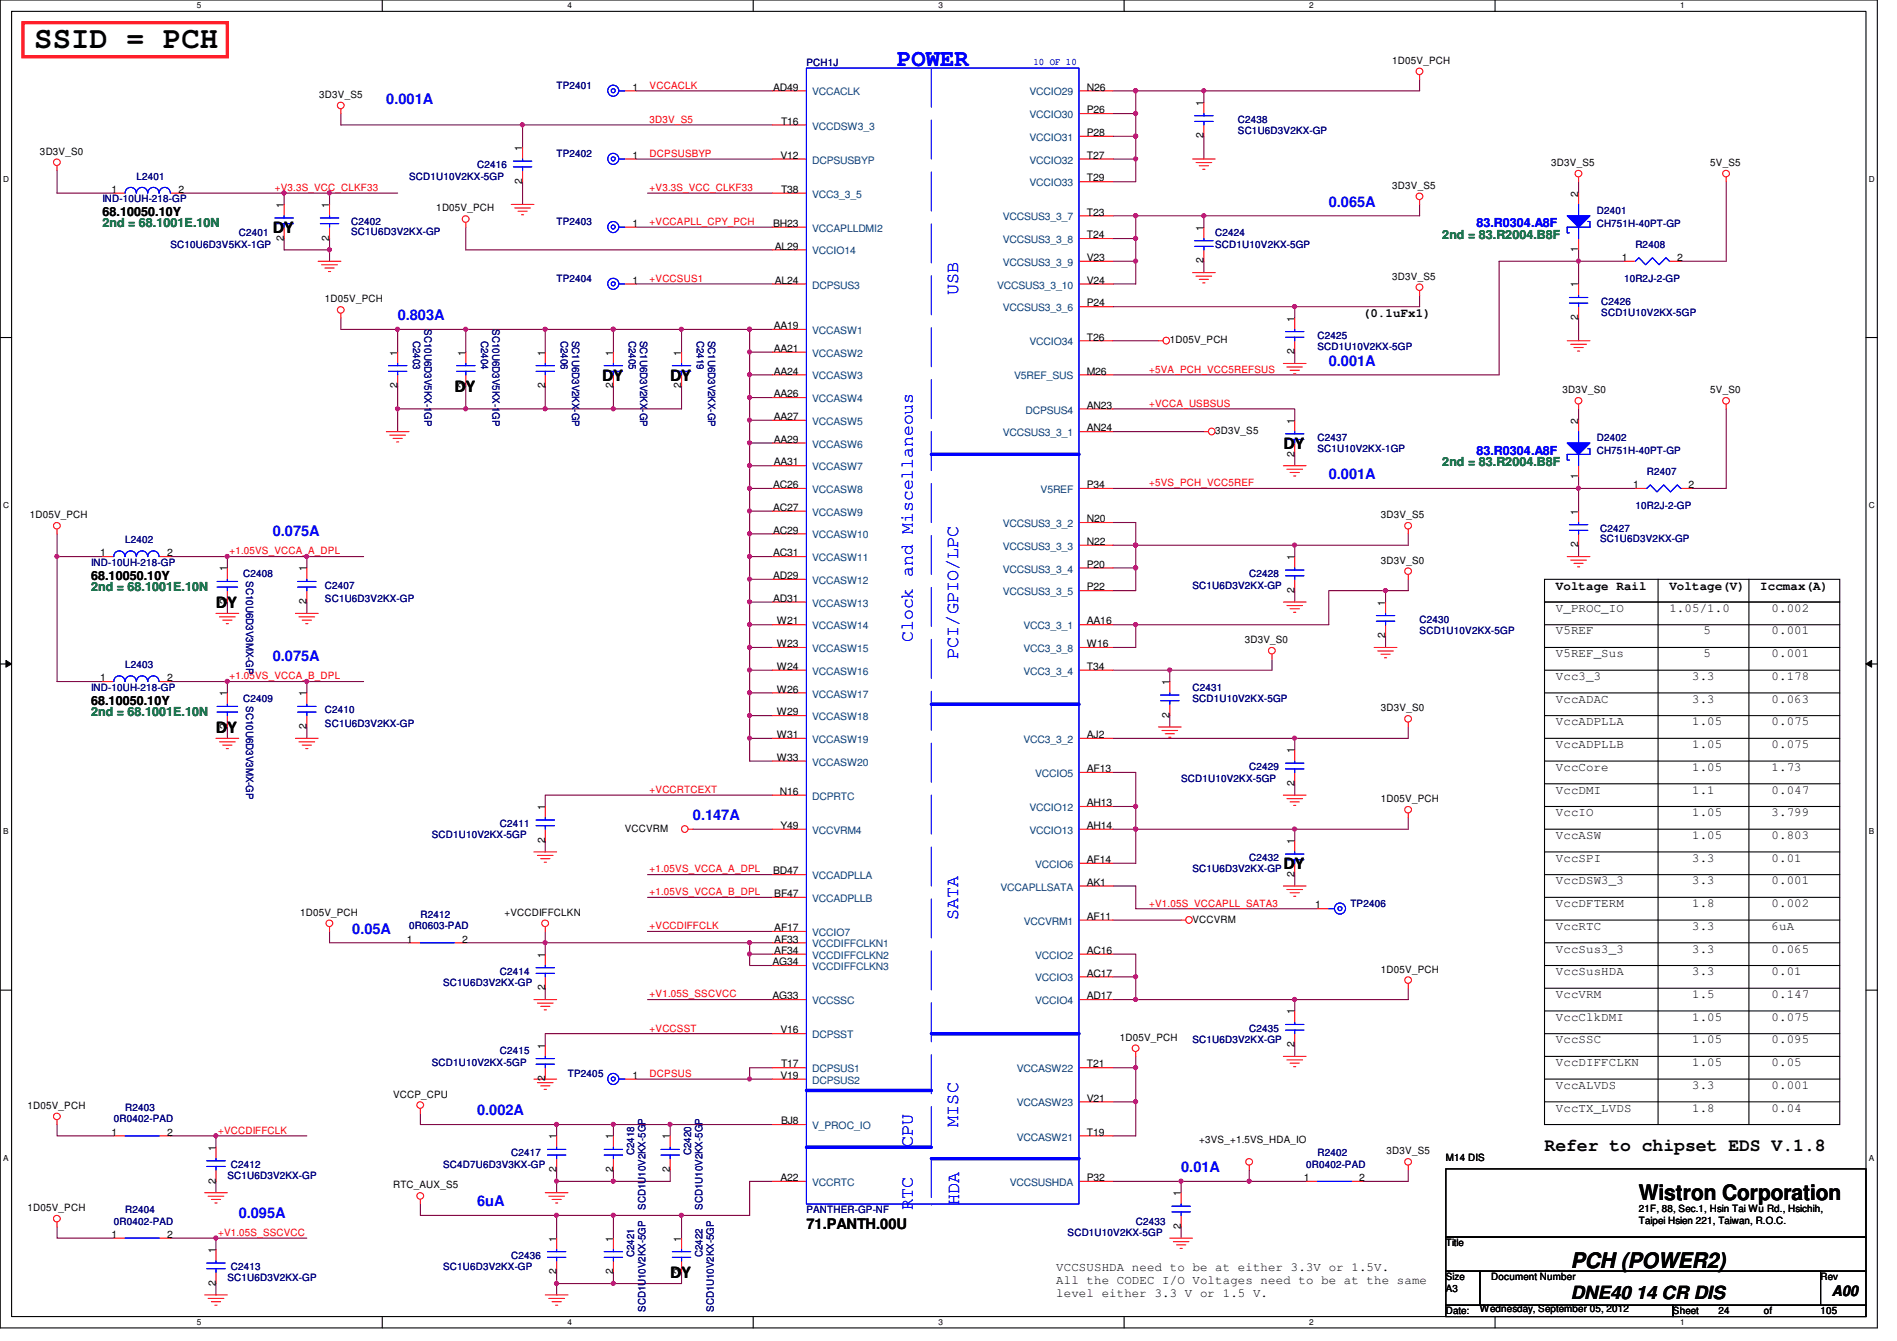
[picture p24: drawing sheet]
<svg xmlns="http://www.w3.org/2000/svg" width="297mm" height="210mm" viewBox="0 0 297 210" stroke-linecap="round" stroke-linejoin="round" font-family="sans-serif">
<defs><g id="words">
<text font-size="4.8" x="5.4" y="7.6">SSID = PCH</text>
<text font-size="3.7" fill="#00f" x="140.5" y="10.3">POWER</text>
<g font-size="3.3">
<text x="256.6" y="187.9">Wistron Corporation</text>
<text x="246" y="198.5">PCH (POWER2)</text>
</g>
<g font-size="2.8">
<text x="42.7" y="36.5">DY</text>
<text x="94.3" y="59.6">DY</text>
<text x="104.9" y="59.6">DY</text>
<text x="71.2" y="61.4">DY</text>
<text x="201" y="70.3">DY</text>
<text x="33.8" y="95.2">DY</text>
<text x="33.8" y="114.7">DY</text>
<text x="201" y="136.1">DY</text>
<text x="241.8" y="180.2">Refer to chipset EDS V.1.8</text>
<text x="104.9" y="200.1">DY</text>
<text x="246" y="203.3">DNE40 14 CR DIS</text>
</g>
<g font-size="2.8" fill="#00f">
<text x="150" y="46.2" transform="rotate(-90 150 46.2)">USB</text>
<text x="142.9" y="100.5" transform="rotate(-90 142.9 100.5)">Clock and Miscellaneous</text>
<text x="150" y="103.1" transform="rotate(-90 150 103.1)">PCI/GPIO/LPC</text>
<text x="150" y="144" transform="rotate(-90 150 144)">SATA</text>
<text x="142.9" y="179.6" transform="rotate(-90 142.9 179.6)">CPU</text>
<text x="150" y="176.4" transform="rotate(-90 150 176.4)">MISC</text>
<text x="142.9" y="189.4" transform="rotate(-90 142.9 189.4)">RTC</text>
<text x="150.2" y="188.6" transform="rotate(-90 150.2 188.6)">HDA</text>
</g>
<g font-size="2.3" fill="#00f">
<text x="60.5" y="16.3">0.001A</text>
<text x="208.1" y="32.3">0.065A</text>
<text x="62.3" y="50.1">0.803A</text>
<text x="208.1" y="57.2">0.001A</text>
<text x="208.1" y="75">0.001A</text>
<text x="42.7" y="83.9">0.075A</text>
<text x="42.7" y="103.5">0.075A</text>
<text x="108.5" y="128.4">0.147A</text>
<text x="55.2" y="146.1">0.05A</text>
<text x="74.7" y="174.6">0.002A</text>
<text x="185" y="183.5">0.01A</text>
<text x="37.4" y="190.6">0.095A</text>
<text x="74.7" y="188.8">6uA</text>
</g>
<g font-size="2.3">
<text x="126.3" y="192.4">71.PANTH.00U</text>
<text x="286.8" y="202.8">A00</text>
</g>
<g font-size="1.9">
<text x="16" y="33.8">68.10050.10Y</text>
<text x="213.4" y="49.6">(0.1uFx1)</text>
<text x="14.3" y="90.7">68.10050.10Y</text>
<text x="243.6" y="92.3">Voltage Rail</text>
<text x="243.6" y="95.8">V_PROC_IO</text>
<text x="261.4" y="92.3">Voltage(V)</text>
<text x="261.4" y="95.8">1.05/1.0</text>
<text x="275.6" y="92.3">Iccmax(A)</text>
<text x="277.4" y="95.8">0.002</text>
<text x="243.6" y="99.3">V5REF</text>
<text x="266.7" y="99.3">5</text>
<text x="277.4" y="99.3">0.001</text>
<text x="243.6" y="106.4">Vcc3_3</text>
<text x="243.6" y="102.9">V5REF_Sus</text>
<text x="265" y="106.4">3.3</text>
<text x="266.7" y="102.9">5</text>
<text x="277.4" y="106.4">0.178</text>
<text x="277.4" y="102.9">0.001</text>
<text x="14.3" y="110.3">68.10050.10Y</text>
<text x="243.6" y="110">VccADAC</text>
<text x="243.6" y="113.5">VccADPLLA</text>
<text x="265" y="113.5">1.05</text>
<text x="265" y="110">3.3</text>
<text x="277.4" y="113.5">0.075</text>
<text x="277.4" y="110">0.063</text>
<text x="243.6" y="117.1">VccADPLLB</text>
<text x="265" y="117.1">1.05</text>
<text x="277.4" y="117.1">0.075</text>
<text x="243.6" y="124.2">VccDMI</text>
<text x="243.6" y="120.6">VccCore</text>
<text x="265" y="124.2">1.1</text>
<text x="265" y="120.6">1.05</text>
<text x="277.4" y="120.6">1.73</text>
<text x="277.4" y="124.2">0.047</text>
<text x="243.6" y="127.8">VccIO</text>
<text x="243.6" y="131.3">VccASW</text>
<text x="265" y="131.3">1.05</text>
<text x="265" y="127.8">1.05</text>
<text x="277.4" y="127.8">3.799</text>
<text x="277.4" y="131.3">0.803</text>
<text x="243.6" y="134.9">VccSPI</text>
<text x="265" y="134.9">3.3</text>
<text x="277.4" y="134.9">0.01</text>
<text x="243.6" y="142">VccDFTERM</text>
<text x="243.6" y="138.4">VccDSW3_3</text>
<text x="265" y="142">1.8</text>
<text x="265" y="138.4">3.3</text>
<text x="277.4" y="138.4">0.001</text>
<text x="277.4" y="142">0.002</text>
<text x="243.6" y="145.5">VccRTC</text>
<text x="243.6" y="149.1">VccSus3_3</text>
<text x="265" y="149.1">3.3</text>
<text x="265" y="145.5">3.3</text>
<text x="277.4" y="145.5">6uA</text>
<text x="277.4" y="149.1">0.065</text>
<text x="243.6" y="152.7">VccSusHDA</text>
<text x="265" y="152.7">3.3</text>
<text x="277.4" y="152.7">0.01</text>
<text x="243.6" y="159.8">VccClkDMI</text>
<text x="243.6" y="156.2">VccVRM</text>
<text x="265" y="159.8">1.05</text>
<text x="265" y="156.2">1.5</text>
<text x="277.4" y="156.2">0.147</text>
<text x="277.4" y="159.8">0.075</text>
<text x="243.6" y="163.3">VccSSC</text>
<text x="243.6" y="166.9">VccDIFFCLKN</text>
<text x="265" y="166.9">1.05</text>
<text x="265" y="163.3">1.05</text>
<text x="277.4" y="163.3">0.095</text>
<text x="277.4" y="166.9">0.05</text>
<text x="243.6" y="174">VccTX_LVDS</text>
<text x="243.6" y="170.4">VccALVDS</text>
<text x="265" y="170.4">3.3</text>
<text x="265" y="174">1.8</text>
<text x="277.4" y="174">0.04</text>
<text x="277.4" y="170.4">0.001</text>
<text x="165.4" y="198.9">VCCSUSHDA need to be at either 3.3V or 1.5V.</text>
<text x="165.4" y="201">All the CODEC I/O Voltages need to be at the same</text>
<text x="165.4" y="203">level either 3.3 V or 1.5 V.</text>
</g>
<g font-size="1.9" fill="#008000">
<text x="16" y="35.6">2nd = 68.1001E.10N</text>
<text x="225.8" y="37.4">2nd = 83.R2004.B8F</text>
<text x="225.8" y="72.9">2nd = 83.R2004.B8F</text>
<text x="14.3" y="92.5">2nd = 68.1001E.10N</text>
<text x="14.3" y="112.1">2nd = 68.1001E.10N</text>
</g>
<g font-size="1.9" fill="#00f">
<text x="231.2" y="35.6">83.R0304.A8F</text>
<text x="231.2" y="71.2">83.R0304.A8F</text>
</g>
<g font-size="1.6" fill="#000080">
<text x="126.3" y="10.3">PCH1J</text>
<text x="87.2" y="13.9">TP2401</text>
<text x="193.8" y="19.2">C2438</text>
<text x="193.8" y="21">SC1U6D3V2KX-GP</text>
<text x="21.4" y="28.1">L2401</text>
<text x="64" y="28.1">SCD1U10V2KX-5GP</text>
<text x="74.7" y="26.3">C2416</text>
<text x="87.2" y="24.6">TP2402</text>
<text x="16" y="31.7">IND-10UH-218-GP</text>
<text x="55" y="35.2">C2402</text>
<text x="87.2" y="35.2">TP2403</text>
<text x="250" y="33.4">D2401</text>
<text x="250" y="35.6">CH751H-40PT-GP</text>
<text x="26.7" y="38.8">SC10U6D3V5KX-1GP</text>
<text x="37.4" y="37">C2401</text>
<text x="55" y="36.8">SC1U6D3V2KX-GP</text>
<text x="190.3" y="37">C2424</text>
<text x="190.3" y="38.8">SCD1U10V2KX-5GP</text>
<text x="256.1" y="38.8">R2408</text>
<text x="87.2" y="44.1">TP2404</text>
<text x="250.7" y="47.7">C2426</text>
<text x="254.3" y="44.1">10R2J-2-GP</text>
<text x="64.7" y="53.3" transform="rotate(90 64.7 53.3)">C2403</text>
<text x="66.5" y="51.6" transform="rotate(90 66.5 51.6)">SC10U6D3V5KX-1GP</text>
<text x="75.3" y="53.3" transform="rotate(90 75.3 53.3)">C2404</text>
<text x="77.1" y="51.6" transform="rotate(90 77.1 51.6)">SC10U6D3V5KX-1GP</text>
<text x="87.8" y="53.3" transform="rotate(90 87.8 53.3)">C2406</text>
<text x="89.6" y="53.3" transform="rotate(90 89.6 53.3)">SC1U6D3V2KX-GP</text>
<text x="98.5" y="53.3" transform="rotate(90 98.5 53.3)">C2405</text>
<text x="100.2" y="53.3" transform="rotate(90 100.2 53.3)">SC1U6D3V2KX-GP</text>
<text x="109.1" y="53.3" transform="rotate(90 109.1 53.3)">C2419</text>
<text x="110.9" y="53.3" transform="rotate(90 110.9 53.3)">SC1U6D3V2KX-GP</text>
<text x="206.3" y="53">C2425</text>
<text x="250.7" y="49.4">SCD1U10V2KX-5GP</text>
<text x="206.3" y="54.8">SCD1U10V2KX-5GP</text>
<text x="206.3" y="69">C2437</text>
<text x="206.3" y="70.8">SC1U10V2KX-1GP</text>
<text x="250" y="69">D2402</text>
<text x="250" y="71.1">CH751H-40PT-GP</text>
<text x="257.8" y="74.3">R2407</text>
<text x="250.6" y="83.2">C2427</text>
<text x="256.1" y="79.7">10R2J-2-GP</text>
<text x="14.3" y="88.6">IND-10UH-218-GP</text>
<text x="19.6" y="85">L2402</text>
<text x="250.6" y="84.8">SC1U6D3V2KX-GP</text>
<text x="38.1" y="90.3">C2408</text>
<text x="38.6" y="91" transform="rotate(90 38.6 91)">SC10U6D3V3MX-GP</text>
<text x="50.9" y="92.1">C2407</text>
<text x="50.9" y="94.2">SC1U6D3V2KX-GP</text>
<text x="186.7" y="92.1">SC1U6D3V2KX-GP</text>
<text x="195.6" y="90.3">C2428</text>
<text x="222.3" y="97.5">C2430</text>
<text x="222.3" y="99.2">SCD1U10V2KX-5GP</text>
<text x="19.6" y="104.6">L2403</text>
<text x="14.3" y="108.1">IND-10UH-218-GP</text>
<text x="38.1" y="109.9">C2409</text>
<text x="38.6" y="110.6" transform="rotate(90 38.6 110.6)">SC10U6D3V3MX-GP</text>
<text x="50.9" y="111.7">C2410</text>
<text x="50.9" y="113.8">SC1U6D3V2KX-GP</text>
<text x="186.7" y="108.1">C2431</text>
<text x="186.7" y="109.9">SCD1U10V2KX-5GP</text>
<text x="185" y="122.3">SCD1U10V2KX-5GP</text>
<text x="195.6" y="120.6">C2429</text>
<text x="67.6" y="131.2">SCD1U10V2KX-5GP</text>
<text x="78.3" y="129.5">C2411</text>
<text x="186.7" y="136.6">SC1U6D3V2KX-GP</text>
<text x="195.6" y="134.8">C2432</text>
<text x="65.8" y="143.7">R2412</text>
<text x="211.5" y="141.9">TP2406</text>
<text x="64" y="145.5">0R0603-PAD</text>
<text x="69.4" y="154.3">SC1U6D3V2KX-GP</text>
<text x="78.3" y="152.6">C2414</text>
<text x="195.6" y="161.5">C2435</text>
<text x="67.6" y="166.8">SCD1U10V2KX-5GP</text>
<text x="78.3" y="165">C2415</text>
<text x="186.7" y="163.2">SC1U6D3V2KX-GP</text>
<text x="19.6" y="173.9">R2403</text>
<text x="88.9" y="168.6">TP2405</text>
<text x="17.8" y="175.7">0R0402-PAD</text>
<text x="35.6" y="184.6">SC1U6D3V2KX-GP</text>
<text x="36.1" y="182.8">C2412</text>
<text x="69.4" y="182.8">SC4D7U6D3V3KX-GP</text>
<text x="80" y="181">C2417</text>
<text x="99.3" y="180.8" transform="rotate(-90 99.3 180.8)">C2418</text>
<text x="108.2" y="180.8" transform="rotate(-90 108.2 180.8)">C2420</text>
<text x="204.5" y="182.8">0R0402-PAD</text>
<text x="206.3" y="181">R2402</text>
<text x="17.8" y="191.7">0R0402-PAD</text>
<text x="19.6" y="189.9">R2404</text>
<text x="101.1" y="189.4" transform="rotate(-90 101.1 189.4)">SCD1U10V2KX-5GP</text>
<text x="110" y="189.4" transform="rotate(-90 110 189.4)">SCD1U10V2KX-5GP</text>
<text x="126.3" y="189.9">PANTHER-GP-NF</text>
<text x="177.8" y="191.7">C2433</text>
<text x="80" y="197">C2436</text>
<text x="99.3" y="196.8" transform="rotate(-90 99.3 196.8)">C2421</text>
<text x="110" y="196.8" transform="rotate(-90 110 196.8)">C2422</text>
<text x="167.2" y="193.5">SCD1U10V2KX-5GP</text>
<text x="35.6" y="200.6">SC1U6D3V2KX-GP</text>
<text x="36.1" y="198.8">C2413</text>
<text x="69.4" y="198.8">SC1U6D3V2KX-GP</text>
<text x="101.1" y="205.4" transform="rotate(-90 101.1 205.4)">SCD1U10V2KX-5GP</text>
<text x="111.8" y="205.4" transform="rotate(-90 111.8 205.4)">SCD1U10V2KX-5GP</text>
</g>
<text font-size="1.6" fill="#00f" x="161.8" y="10.1">10 OF 10</text>
<g font-size="1.6">
<text x="218" y="10">1D05V_PCH</text>
<text x="50" y="15.3">3D3V_S5</text>
<text x="99.1" y="14.2">1</text>
<text x="121.1" y="14.2">AD49</text>
<text x="170.2" y="14.2">N26</text>
<text x="170.2" y="17.7">P26</text>
<text x="188.5" y="16.6" transform="rotate(-90 188.5 16.6)">1</text>
<text x="81.8" y="23.7" transform="rotate(-90 81.8 23.7)">1</text>
<text x="122.3" y="19.5">T16</text>
<text x="170.2" y="21.3">P28</text>
<text x="188.5" y="21.7" transform="rotate(-90 188.5 21.7)">2</text>
<text x="6.3" y="24.2">3D3V_S0</text>
<text x="81.8" y="28.8" transform="rotate(-90 81.8 28.8)">2</text>
<text x="99.1" y="24.8">1</text>
<text x="122.2" y="24.8">V12</text>
<text x="170.2" y="24.8">T27</text>
<text x="170.2" y="28.4">T29</text>
<text x="218" y="29.5">3D3V_S5</text>
<text x="242.9" y="26">3D3V_S5</text>
<text x="267.8" y="26">5V_S5</text>
<text x="17.5" y="30.2">1</text>
<text x="27.9" y="30.2">2</text>
<text x="44.4" y="32.6" transform="rotate(-90 44.4 32.6)">1</text>
<text x="51.6" y="32.6" transform="rotate(-90 51.6 32.6)">1</text>
<text x="68.3" y="33.1">1D05V_PCH</text>
<text x="99.1" y="35.5">1</text>
<text x="121.1" y="35.5">BH23</text>
<text x="122.3" y="30.2">T38</text>
<text x="170.2" y="33.7">T23</text>
<text x="247.1" y="30.8" transform="rotate(-90 247.1 30.8)">2</text>
<text x="44.4" y="37.7" transform="rotate(-90 44.4 37.7)">2</text>
<text x="51.6" y="37.7" transform="rotate(-90 51.6 37.7)">2</text>
<text x="121.3" y="39.1">AL29</text>
<text x="170.2" y="40.9">V23</text>
<text x="170.2" y="37.3">T24</text>
<text x="188.5" y="41.2" transform="rotate(-90 188.5 41.2)">2</text>
<text x="188.5" y="36.1" transform="rotate(-90 188.5 36.1)">1</text>
<text x="247.1" y="39.5" transform="rotate(-90 247.1 39.5)">1</text>
<text x="254" y="40.9">1</text>
<text x="262.6" y="40.9">2</text>
<text x="50.9" y="47.3">1D05V_PCH</text>
<text x="99.1" y="44.4">1</text>
<text x="121.3" y="44.4">AL24</text>
<text x="170.2" y="44.4">V24</text>
<text x="170.2" y="48">P24</text>
<text x="218" y="43.8">3D3V_S5</text>
<text x="247.1" y="45" transform="rotate(-90 247.1 45)">1</text>
<text x="121.2" y="51.5">AA19</text>
<text x="170.2" y="53.3">T26</text>
<text x="183.2" y="53.7">1D05V_PCH</text>
<text x="202.7" y="50.3" transform="rotate(-90 202.7 50.3)">1</text>
<text x="247.1" y="50.1" transform="rotate(-90 247.1 50.1)">2</text>
<text x="62.2" y="55.7" transform="rotate(-90 62.2 55.7)">1</text>
<text x="72.9" y="55.7" transform="rotate(-90 72.9 55.7)">1</text>
<text x="85.3" y="55.7" transform="rotate(-90 85.3 55.7)">1</text>
<text x="96" y="55.7" transform="rotate(-90 96 55.7)">1</text>
<text x="106.7" y="55.7" transform="rotate(-90 106.7 55.7)">1</text>
<text x="121.2" y="55.1">AA21</text>
<text x="121.2" y="58.6">AA24</text>
<text x="170.2" y="58.6">M26</text>
<text x="202.7" y="55.5" transform="rotate(-90 202.7 55.5)">2</text>
<text x="62.2" y="60.8" transform="rotate(-90 62.2 60.8)">2</text>
<text x="72.9" y="60.8" transform="rotate(-90 72.9 60.8)">2</text>
<text x="85.3" y="60.8" transform="rotate(-90 85.3 60.8)">2</text>
<text x="96" y="60.8" transform="rotate(-90 96 60.8)">2</text>
<text x="106.7" y="60.8" transform="rotate(-90 106.7 60.8)">2</text>
<text x="121.2" y="65.7">AA27</text>
<text x="121.2" y="62.2">AA26</text>
<text x="170.2" y="64">AN23</text>
<text x="244.7" y="61.6">3D3V_S0</text>
<text x="267.8" y="61.6">5V_S0</text>
<text x="121.2" y="69.3">AA29</text>
<text x="170.2" y="67.5">AN24</text>
<text x="190.3" y="67.9">3D3V_S5</text>
<text x="202.7" y="71.5" transform="rotate(-90 202.7 71.5)">2</text>
<text x="202.7" y="66.3" transform="rotate(-90 202.7 66.3)">1</text>
<text x="247.1" y="66.3" transform="rotate(-90 247.1 66.3)">2</text>
<text x="121.1" y="76.4">AC26</text>
<text x="121.2" y="72.9">AA31</text>
<text x="170.2" y="76.4">P34</text>
<text x="247.1" y="75" transform="rotate(-90 247.1 75)">1</text>
<text x="255.7" y="76.4">1</text>
<text x="264.4" y="76.4">2</text>
<text x="4.7" y="81.1">1D05V_PCH</text>
<text x="121.1" y="80">AC27</text>
<text x="121.1" y="83.5">AC29</text>
<text x="170.2" y="81.7">N20</text>
<text x="216.2" y="81.1">3D3V_S5</text>
<text x="247.1" y="80.6" transform="rotate(-90 247.1 80.6)">1</text>
<text x="15.7" y="87.1">1</text>
<text x="26.2" y="87.1">2</text>
<text x="35.6" y="89.5" transform="rotate(-90 35.6 89.5)">1</text>
<text x="48" y="89.5" transform="rotate(-90 48 89.5)">1</text>
<text x="121.1" y="87.1">AC31</text>
<text x="170.2" y="85.3">N22</text>
<text x="170.2" y="88.9">P20</text>
<text x="202.7" y="87.7" transform="rotate(-90 202.7 87.7)">1</text>
<text x="216.2" y="88.2">3D3V_S0</text>
<text x="247.1" y="85.7" transform="rotate(-90 247.1 85.7)">2</text>
<text x="35.6" y="94.6" transform="rotate(-90 35.6 94.6)">2</text>
<text x="48" y="94.6" transform="rotate(-90 48 94.6)">2</text>
<text x="121.1" y="90.6">AD29</text>
<text x="121.1" y="94.2">AD31</text>
<text x="170.2" y="92.4">P22</text>
<text x="202.7" y="92.8" transform="rotate(-90 202.7 92.8)">2</text>
<text x="216.9" y="94.8" transform="rotate(-90 216.9 94.8)">1</text>
<text x="121.7" y="97.7">W21</text>
<text x="121.7" y="101.3">W23</text>
<text x="170.2" y="97.7">AA16</text>
<text x="170.2" y="101.3">W16</text>
<text x="194.9" y="100.7">3D3V_S0</text>
<text x="216.9" y="99.9" transform="rotate(-90 216.9 99.9)">2</text>
<text x="15.7" y="106.6">1</text>
<text x="26.2" y="106.6">2</text>
<text x="121.7" y="104.9">W24</text>
<text x="170.2" y="104.9">T34</text>
<text x="183.1" y="107.2" transform="rotate(-90 183.1 107.2)">1</text>
<text x="35.6" y="109" transform="rotate(-90 35.6 109)">1</text>
<text x="48" y="109" transform="rotate(-90 48 109)">1</text>
<text x="121.7" y="108.4">W26</text>
<text x="121.7" y="112">W29</text>
<text x="183.1" y="112.4" transform="rotate(-90 183.1 112.4)">2</text>
<text x="216.2" y="111.3">3D3V_S0</text>
<text x="35.6" y="114.1" transform="rotate(-90 35.6 114.1)">2</text>
<text x="48" y="114.1" transform="rotate(-90 48 114.1)">2</text>
<text x="121.7" y="115.5">W31</text>
<text x="121.7" y="119.1">W33</text>
<text x="170.2" y="115.5">AJ2</text>
<text x="202.7" y="117.9" transform="rotate(-90 202.7 117.9)">1</text>
<text x="122.1" y="124.4">N16</text>
<text x="170.2" y="120.9">AF13</text>
<text x="202.7" y="123" transform="rotate(-90 202.7 123)">2</text>
<text x="216.2" y="125.6">1D05V_PCH</text>
<text x="85.3" y="131.9" transform="rotate(-90 85.3 131.9)">2</text>
<text x="85.3" y="126.8" transform="rotate(-90 85.3 126.8)">1</text>
<text x="97.8" y="130.2">VCCVRM</text>
<text x="122.2" y="129.8">Y49</text>
<text x="170.2" y="126.2">AH13</text>
<text x="170.2" y="129.8">AH14</text>
<text x="121.1" y="136.9">BD47</text>
<text x="170.2" y="135.1">AF14</text>
<text x="202.7" y="137.2" transform="rotate(-90 202.7 137.2)">2</text>
<text x="202.7" y="132.1" transform="rotate(-90 202.7 132.1)">1</text>
<text x="47" y="143.3">1D05V_PCH</text>
<text x="79" y="143.3">+VCCDIFFCLKN</text>
<text x="121.2" y="140.4">BF47</text>
<text x="170.2" y="144">AF11</text>
<text x="170.2" y="138.6">AK1</text>
<text x="205.9" y="142.2">1</text>
<text x="63.7" y="147.5">1</text>
<text x="72.4" y="147.5">2</text>
<text x="85.3" y="149.9" transform="rotate(-90 85.3 149.9)">1</text>
<text x="121.2" y="147.5">AF33</text>
<text x="121.2" y="149.3">AF34</text>
<text x="121.2" y="145.8">AF17</text>
<text x="170.2" y="149.3">AC16</text>
<text x="186.7" y="144.4">VCCVRM</text>
<text x="85.3" y="155" transform="rotate(-90 85.3 155)">2</text>
<text x="120.9" y="151.1">AG34</text>
<text x="170.2" y="152.9">AC17</text>
<text x="216.2" y="152.2">1D05V_PCH</text>
<text x="120.9" y="156.4">AG33</text>
<text x="122.2" y="161.8">V16</text>
<text x="170.2" y="156.4">AD17</text>
<text x="202.7" y="158.8" transform="rotate(-90 202.7 158.8)">1</text>
<text x="85.3" y="164.1" transform="rotate(-90 85.3 164.1)">1</text>
<text x="122.3" y="167.1">T17</text>
<text x="170.2" y="167.1">T21</text>
<text x="175.3" y="162.9">1D05V_PCH</text>
<text x="202.7" y="163.9" transform="rotate(-90 202.7 163.9)">2</text>
<text x="4.3" y="173.6">1D05V_PCH</text>
<text x="61.5" y="171.8">VCCP_CPU</text>
<text x="85.3" y="169.2" transform="rotate(-90 85.3 169.2)">2</text>
<text x="99.1" y="168.9">1</text>
<text x="122.2" y="168.9">V19</text>
<text x="170.2" y="172.4">V21</text>
<text x="17.5" y="177.8">1</text>
<text x="26.2" y="177.8">2</text>
<text x="87.1" y="178.4" transform="rotate(-90 87.1 178.4)">1</text>
<text x="96" y="178.4" transform="rotate(-90 96 178.4)">1</text>
<text x="104.9" y="178.4" transform="rotate(-90 104.9 178.4)">1</text>
<text x="122.3" y="176">BJ8</text>
<text x="170.2" y="177.8">T19</text>
<text x="187.8" y="178.9">+3VS_+1.5VS_HDA_IO</text>
<text x="33.8" y="185.3" transform="rotate(-90 33.8 185.3)">2</text>
<text x="33.8" y="180.1" transform="rotate(-90 33.8 180.1)">1</text>
<text x="87.1" y="183.5" transform="rotate(-90 87.1 183.5)">2</text>
<text x="96" y="183.5" transform="rotate(-90 96 183.5)">2</text>
<text x="104.9" y="183.5" transform="rotate(-90 104.9 183.5)">2</text>
<text x="122.2" y="184.9">A22</text>
<text x="170.2" y="184.9">P32</text>
<text x="204.2" y="184.9">1</text>
<text x="212.8" y="184.9">2</text>
<text x="217.1" y="180.7">3D3V_S5</text>
<text x="226.4" y="181.7">M14 DIS</text>
<text x="4.3" y="189.6">1D05V_PCH</text>
<text x="61.5" y="186">RTC_AUX_S5</text>
<text x="184.9" y="187.2" transform="rotate(-90 184.9 187.2)">1</text>
<text x="256.6" y="189.7">21F, 88, Sec.1, Hsin Tai Wu Rd., Hsichih,</text>
<text x="256.6" y="191.6">Taipei Hsien 221, Taiwan, R.O.C.</text>
<text x="17.5" y="193.8">1</text>
<text x="26.2" y="193.8">2</text>
<text x="33.8" y="196.1" transform="rotate(-90 33.8 196.1)">1</text>
<text x="87.1" y="194.4" transform="rotate(-90 87.1 194.4)">1</text>
<text x="96" y="194.4" transform="rotate(-90 96 194.4)">1</text>
<text x="106.7" y="194.4" transform="rotate(-90 106.7 194.4)">1</text>
<text x="184.9" y="192.4" transform="rotate(-90 184.9 192.4)">2</text>
<text x="226.4" y="195.1">Title</text>
<text x="33.8" y="201.3" transform="rotate(-90 33.8 201.3)">2</text>
<text x="87.1" y="199.5" transform="rotate(-90 87.1 199.5)">2</text>
<text x="96" y="199.5" transform="rotate(-90 96 199.5)">2</text>
<text x="106.7" y="199.5" transform="rotate(-90 106.7 199.5)">2</text>
<text x="226.4" y="200.4">Size</text>
<text x="226.4" y="202.2">A3</text>
<text x="233.5" y="200.4">Document Number</text>
<text x="285.1" y="200.4">Rev</text>
<text x="226.4" y="205.7">Date:</text>
<text x="231.7" y="205.4">Wednesday, September 05, 2012</text>
<text x="262" y="205.7">Sheet</text>
<text x="269.1" y="205.7">24</text>
<text x="276.2" y="205.7">of</text>
<text x="285.1" y="205.7">105</text>
</g>
<g font-size="1.6" fill="#f00">
<text x="101.7" y="13.9">VCCACLK</text>
<text x="101.7" y="19.2">3D3V_S5</text>
<text x="43" y="29.9">+V3.3S_VCC_CLKF33</text>
<text x="101.7" y="29.9">+V3.3S_VCC_CLKF33</text>
<text x="101.7" y="24.6">DCPSUSBYP</text>
<text x="101.7" y="35.2">+VCCAPLL_CPY_PCH</text>
<text x="101.7" y="44.1">+VCCSUS1</text>
<text x="180" y="58.3">+5VA_PCH_VCC5REFSUS</text>
<text x="180" y="63.7">+VCCA_USBSUS</text>
<text x="180" y="76.1">+5VS_PCH_VCC5REF</text>
<text x="35.9" y="86.8">+1.05VS_VCCA_A_DPL</text>
<text x="35.9" y="106.3">+1.05VS_VCCA_B_DPL</text>
<text x="101.7" y="124.1">+VCCRTCEXT</text>
<text x="101.7" y="136.6">+1.05VS_VCCA_A_DPL</text>
<text x="101.7" y="140.1">+1.05VS_VCCA_B_DPL</text>
<text x="180" y="141.9">+V1.05S_VCCAPLL_SATA3</text>
<text x="101.7" y="145.5">+VCCDIFFCLK</text>
<text x="101.7" y="156.1">+V1.05S_SSCVCC</text>
<text x="101.7" y="161.5">+VCCSST</text>
<text x="101.7" y="168.6">DCPSUS</text>
<text x="34.2" y="177.5">+VCCDIFFCLK</text>
<text x="34.2" y="193.5">+V1.05S_SSCVCC</text>
</g>
<g font-size="1.6" fill="#004080">
<text x="127.2" y="14.9">VCCACLK</text>
<text x="161.2" y="14.9">VCCIO29</text>
<text x="127.2" y="20.3">VCCDSW3_3</text>
<text x="161.2" y="18.5">VCCIO30</text>
<text x="161.2" y="22.1">VCCIO31</text>
<text x="127.2" y="25.6">DCPSUSBYP</text>
<text x="161.2" y="25.6">VCCIO32</text>
<text x="161.2" y="29.2">VCCIO33</text>
<text x="127.2" y="30.9">VCC3_3_5</text>
<text x="157" y="34.5">VCCSUS3_3_7</text>
<text x="127.2" y="39.8">VCCIO14</text>
<text x="127.2" y="36.3">VCCAPLLDMI2</text>
<text x="157" y="41.6">VCCSUS3_3_9</text>
<text x="157" y="38.1">VCCSUS3_3_8</text>
<text x="127.2" y="45.2">DCPSUS3</text>
<text x="156.1" y="45.2">VCCSUS3_3_10</text>
<text x="127.2" y="52.3">VCCASW1</text>
<text x="157" y="48.7">VCCSUS3_3_6</text>
<text x="127.2" y="55.8">VCCASW2</text>
<text x="127.2" y="59.4">VCCASW3</text>
<text x="158.8" y="59.4">V5REF_SUS</text>
<text x="161.2" y="54.1">VCCIO34</text>
<text x="127.2" y="62.9">VCCASW4</text>
<text x="160.6" y="64.7">DCPSUS4</text>
<text x="127.2" y="66.5">VCCASW5</text>
<text x="127.2" y="70.1">VCCASW6</text>
<text x="157" y="68.3">VCCSUS3_3_1</text>
<text x="127.2" y="73.6">VCCASW7</text>
<text x="127.2" y="77.2">VCCASW8</text>
<text x="162.9" y="77.2">V5REF</text>
<text x="127.2" y="80.7">VCCASW9</text>
<text x="157" y="82.5">VCCSUS3_3_2</text>
<text x="127.2" y="84.3">VCCASW10</text>
<text x="127.2" y="87.8">VCCASW11</text>
<text x="157" y="86.1">VCCSUS3_3_3</text>
<text x="157" y="89.6">VCCSUS3_3_4</text>
<text x="127.2" y="91.4">VCCASW12</text>
<text x="127.2" y="95">VCCASW13</text>
<text x="157" y="93.2">VCCSUS3_3_5</text>
<text x="127.2" y="98.5">VCCASW14</text>
<text x="160.3" y="98.5">VCC3_3_1</text>
<text x="127.2" y="102.1">VCCASW15</text>
<text x="127.2" y="105.6">VCCASW16</text>
<text x="160.3" y="105.6">VCC3_3_4</text>
<text x="160.3" y="102.1">VCC3_3_8</text>
<text x="127.2" y="109.2">VCCASW17</text>
<text x="127.2" y="112.7">VCCASW18</text>
<text x="127.2" y="116.3">VCCASW19</text>
<text x="127.2" y="119.8">VCCASW20</text>
<text x="160.3" y="116.3">VCC3_3_2</text>
<text x="127.2" y="125.2">DCPRTC</text>
<text x="162.1" y="121.6">VCCIO5</text>
<text x="127.2" y="130.5">VCCVRM4</text>
<text x="161.2" y="127">VCCIO12</text>
<text x="161.2" y="130.5">VCCIO13</text>
<text x="127.2" y="137.6">VCCADPLLA</text>
<text x="162.1" y="135.8">VCCIO6</text>
<text x="127.2" y="141.2">VCCADPLLB</text>
<text x="156.7" y="139.4">VCCAPLLSATA</text>
<text x="127.2" y="148.3">VCCDIFFCLKN1</text>
<text x="127.2" y="146.5">VCCIO7</text>
<text x="160.3" y="144.7">VCCVRM1</text>
<text x="127.2" y="150.1">VCCDIFFCLKN2</text>
<text x="127.2" y="151.8">VCCDIFFCLKN3</text>
<text x="162.1" y="150.1">VCCIO2</text>
<text x="162.1" y="153.6">VCCIO3</text>
<text x="127.2" y="157.2">VCCSSC</text>
<text x="162.1" y="157.2">VCCIO4</text>
<text x="127.2" y="167.9">DCPSUS1</text>
<text x="127.2" y="162.5">DCPSST</text>
<text x="159.2" y="167.9">VCCASW22</text>
<text x="127.2" y="169.6">DCPSUS2</text>
<text x="159.2" y="173.2">VCCASW23</text>
<text x="127.2" y="176.7">V_PROC_IO</text>
<text x="159.2" y="178.5">VCCASW21</text>
<text x="127.2" y="185.6">VCCRTC</text>
<text x="158.1" y="185.6">VCCSUSHDA</text>
</g>
<g font-size="1.3">
<text x="30.8" y="1.3">5</text>
<text x="88.9" y="1.3">4</text>
<text x="146.9" y="1.3">3</text>
<text x="205" y="1.3">2</text>
<text x="263.1" y="1.3">1</text>
<text x=".5" y="28.4">D</text>
<text x="292.6" y="28.4">D</text>
<text x=".5" y="79.5">C</text>
<text x="292.6" y="79.5">C</text>
<text x=".5" y="130.6">B</text>
<text x="292.6" y="130.6">B</text>
<text x=".5" y="181.7">A</text>
<text x="292.6" y="181.7">A</text>
<text x="30.8" y="207.4">5</text>
<text x="88.9" y="207.4">4</text>
<text x="146.9" y="207.4">3</text>
<text x="205" y="207.4">2</text>
<text x="263.1" y="207.4">1</text>
</g>
</g></defs>
<path d="M0 0h294v207.9h-294zM1.8 1.8h290.4v204.3h-290.4z" fill="none" stroke="#000" stroke-width=".17"/>
<g fill="#fff">
<path d="M30.8 .2h.7v1.4h-.7z"/>
<path d="M30.8 206.2h.7v1.4h-.7z"/>
</g>
<path d="M59.9 0v1.8M59.9 206.1v1.8" fill="none" stroke="#000" stroke-width=".17"/>
<g fill="#fff">
<path d="M88.9 .2h.6v1.4h-.6z"/>
<path d="M88.9 206.2h.6v1.4h-.6z"/>
</g>
<path d="M117.9 0v1.8M117.9 206.1v1.8" fill="none" stroke="#000" stroke-width=".17"/>
<g fill="#fff">
<path d="M146.9 .2h.7v1.4h-.7z"/>
<path d="M146.9 206.2h.7v1.4h-.7z"/>
</g>
<path d="M176 0v1.8M176 206.1v1.8" fill="none" stroke="#000" stroke-width=".17"/>
<g fill="#fff">
<path d="M205 .2h.7v1.4h-.7z"/>
<path d="M205 206.2h.7v1.4h-.7z"/>
</g>
<path d="M234.1 0v1.8M234.1 206.1v1.8" fill="none" stroke="#000" stroke-width=".17"/>
<g fill="#fff">
<path d="M263.1 .2h.7v1.4h-.7z"/>
<path d="M263.1 206.2h.7v1.4h-.7z"/>
<path d="M.5 27.3h.9v1.4h-.9z"/>
<path d="M292.6 27.3h.9v1.4h-.9z"/>
<path d="M.5 78.4h.9v1.4h-.9z"/>
<path d="M292.6 78.4h.9v1.4h-.9z"/>
</g>
<path d="M0 52.8h1.8M292.2 52.8h1.8" fill="none" stroke="#000" stroke-width=".17"/>
<g fill="#fff">
<path d="M.5 129.5h.8v1.4h-.8z"/>
<path d="M292.6 129.5h.9v1.4h-.9z"/>
</g>
<path d="M0 103.9h1.8M292.2 103.9h1.8" fill="none" stroke="#000" stroke-width=".17"/>
<path d="M.9 103.4l.9 .5-.9 .5zM292.2 103.9l.9-.5v1z" fill="#000"/>
<path d="M.9 103.4l.9 .5-.9 .5zM292.2 103.9l.9-.5v1z" fill="none" stroke="#000" stroke-width=".16"/>
<g fill="#fff">
<path d="M.5 180.5h.8v1.4h-.8z"/>
<path d="M292.6 180.5h.9v1.4h-.9z"/>
</g>
<path d="M0 155h1.8M292.2 155h1.8" fill="none" stroke="#000" stroke-width=".17"/>
<path d="M247.2 74.7v1.8h8.9" fill="none" stroke="#800040" stroke-width=".17"/>
<circle cx="247.2" cy="76.4" r=".32" fill="#f0f"/>
<circle cx="247.2" cy="76.4" r=".32" fill="none" stroke="#f0f" stroke-width=".17"/>
<path d="M99.6 44.4h21.3M120.9 76.5h-3.5v3.5M202.7 85.3v1.8M101.4 156.5h19.5" fill="none" stroke="#800040" stroke-width=".17"/>
<circle cx="117.4" cy="80" r=".32" fill="#f0f"/>
<circle cx="117.4" cy="80" r=".32" fill="none" stroke="#f0f" stroke-width=".17"/>
<path d="M101.4 30.2h19.5M174.3 40.9h3.5v3.5M188.5 40.9v1.8M117.4 83.6v3.5h3.5M202.7 115.6v1.7M177.8 142.2h28.5" fill="none" stroke="#800040" stroke-width=".17"/>
<circle cx="177.8" cy="40.9" r=".32" fill="#f0f"/>
<circle cx="177.8" cy="40.9" r=".32" fill="none" stroke="#f0f" stroke-width=".17"/>
<path d="M174.3 21.3h3.5M177.8 24.9v3.5" fill="none" stroke="#800040" stroke-width=".17"/>
<circle cx="177.8" cy="24.9" r=".32" fill="#f0f"/>
<circle cx="177.8" cy="24.9" r=".32" fill="none" stroke="#f0f" stroke-width=".17"/>
<path d="M33.8 193.8h14.2" fill="none" stroke="#800040" stroke-width=".17"/>
<circle cx="33.8" cy="193.8" r=".32" fill="#f0f"/>
<circle cx="33.8" cy="193.8" r=".32" fill="none" stroke="#f0f" stroke-width=".17"/>
<path d="M106.7 51.6h10.7" fill="none" stroke="#800040" stroke-width=".17"/>
<circle cx="117.4" cy="51.5" r=".32" fill="#f0f"/>
<circle cx="117.4" cy="51.5" r=".32" fill="none" stroke="#f0f" stroke-width=".17"/>
<path d="M8.9 26.7v3.5M247.2 39.1v1.8" fill="none" stroke="#800040" stroke-width=".17"/>
<circle cx="247.2" cy="40.9" r=".32" fill="#f0f"/>
<circle cx="247.2" cy="40.9" r=".32" fill="none" stroke="#f0f" stroke-width=".17"/>
<path d="M28.5 30.2h16" fill="none" stroke="#800040" stroke-width=".17"/>
<circle cx="44.5" cy="30.2" r=".32" fill="#f0f"/>
<circle cx="44.5" cy="30.2" r=".32" fill="none" stroke="#f0f" stroke-width=".17"/>
<path d="M51.6 30.2h10.7" fill="none" stroke="#800040" stroke-width=".17"/>
<circle cx="51.6" cy="30.2" r=".32" fill="#f0f"/>
<circle cx="51.6" cy="30.2" r=".32" fill="none" stroke="#f0f" stroke-width=".17"/>
<path d="M8.9 30.2h8.9M44.5 30.2h7.1v1.8M44.5 39.1h7.1M85.4 64h10.7" fill="none" stroke="#800040" stroke-width=".17"/>
<circle cx="51.6" cy="39.1" r=".32" fill="#f0f"/>
<circle cx="51.6" cy="39.1" r=".32" fill="none" stroke="#f0f" stroke-width=".17"/>
<path d="M44.5 37.3v1.8M44.5 30.2v1.8M51.6 39.1v1.8M177.8 33.8h10.7M265 76.5h5.3M8.9 192v1.8h8.9M33.8 193.8v1.8" fill="none" stroke="#800040" stroke-width=".17"/>
<circle cx="177.8" cy="33.8" r=".32" fill="#f0f"/>
<circle cx="177.8" cy="33.8" r=".32" fill="none" stroke="#f0f" stroke-width=".17"/>
<path d="M62.3 60.5v3.5h10.6M247.2 64v1.8M174.3 184.9h10.7M33.8 200.9v1.8" fill="none" stroke="#800040" stroke-width=".17"/>
<circle cx="62.2" cy="64" r=".32" fill="#f0f"/>
<circle cx="62.2" cy="64" r=".32" fill="none" stroke="#f0f" stroke-width=".17"/>
<path d="M174.3 172.5h3.5M117.4 184.9v5.3" fill="none" stroke="#800040" stroke-width=".17"/>
<circle cx="177.8" cy="172.4" r=".32" fill="#f0f"/>
<circle cx="177.8" cy="172.4" r=".32" fill="none" stroke="#f0f" stroke-width=".17"/>
<path d="M174.3 17.8h3.5M222.3 12.4v1.8M188.5 33.8v1.8M120.9 65.8h-3.5v3.5M117.4 119.1h3.5M174.3 129.8h3.5M174.3 135.1h3.5M185 192v1.8" fill="none" stroke="#800040" stroke-width=".17"/>
<circle cx="117.4" cy="69.3" r=".32" fill="#f0f"/>
<circle cx="117.4" cy="69.3" r=".32" fill="none" stroke="#f0f" stroke-width=".17"/>
<path d="M202.7 55.1v1.8M120.9 80h-3.5v3.6" fill="none" stroke="#800040" stroke-width=".17"/>
<circle cx="117.4" cy="83.5" r=".32" fill="#f0f"/>
<circle cx="117.4" cy="83.5" r=".32" fill="none" stroke="#f0f" stroke-width=".17"/>
<path d="M270.3 64v12.5M247.2 85.3v1.8M220.5 113.8v1.8M96.1 183.1v1.8" fill="none" stroke="#800040" stroke-width=".17"/>
<circle cx="96" cy="184.9" r=".32" fill="#f0f"/>
<circle cx="96" cy="184.9" r=".32" fill="none" stroke="#f0f" stroke-width=".17"/>
<path d="M117.4 87.1v3.6h3.5" fill="none" stroke="#800040" stroke-width=".17"/>
<circle cx="117.4" cy="87.1" r=".32" fill="#f0f"/>
<circle cx="117.4" cy="87.1" r=".32" fill="none" stroke="#f0f" stroke-width=".17"/>
<path d="M72.9 51.6h12.5v3.5M247.2 76.5v3.5" fill="none" stroke="#800040" stroke-width=".17"/>
<circle cx="85.4" cy="51.5" r=".32" fill="#f0f"/>
<circle cx="85.4" cy="51.5" r=".32" fill="none" stroke="#f0f" stroke-width=".17"/>
<circle cx="72.9" cy="51.5" r=".32" fill="#f0f"/>
<circle cx="72.9" cy="51.5" r=".32" fill="none" stroke="#f0f" stroke-width=".17"/>
<path d="M101.4 136.9h19.5M96.1 177.8v-1.8h-8.9v1.8" fill="none" stroke="#800040" stroke-width=".17"/>
<circle cx="87.1" cy="176" r=".32" fill="#f0f"/>
<circle cx="87.1" cy="176" r=".32" fill="none" stroke="#f0f" stroke-width=".17"/>
<path d="M106.7 190.2h10.7" fill="none" stroke="#800040" stroke-width=".17"/>
<circle cx="106.7" cy="190.2" r=".32" fill="#f0f"/>
<circle cx="106.7" cy="190.2" r=".32" fill="none" stroke="#f0f" stroke-width=".17"/>
<path d="M106.7 60.5v3.5M85.4 124.5h35.5M104.9 176h16" fill="none" stroke="#800040" stroke-width=".17"/>
<circle cx="104.9" cy="176" r=".32" fill="#f0f"/>
<circle cx="104.9" cy="176" r=".32" fill="none" stroke="#f0f" stroke-width=".17"/>
<path d="M106.7 51.6v3.5" fill="none" stroke="#800040" stroke-width=".17"/>
<circle cx="106.7" cy="51.5" r=".32" fill="#f0f"/>
<circle cx="106.7" cy="51.5" r=".32" fill="none" stroke="#f0f" stroke-width=".17"/>
<path d="M85.4 51.6h10.7" fill="none" stroke="#800040" stroke-width=".17"/>
<circle cx="96" cy="51.5" r=".32" fill="#f0f"/>
<circle cx="96" cy="51.5" r=".32" fill="none" stroke="#f0f" stroke-width=".17"/>
<path d="M99.6 24.9h21.3M87.2 184.9v1.8" fill="none" stroke="#800040" stroke-width=".17"/>
<circle cx="87.1" cy="184.9" r=".32" fill="#f0f"/>
<circle cx="87.1" cy="184.9" r=".32" fill="none" stroke="#f0f" stroke-width=".17"/>
<path d="M99.6 14.2h21.3M53.4 49.8v1.8M96.1 51.6v3.5M85.4 131.6v1.7M174.3 149.4h3.5M177.8 152.9v3.6M65.8 174.2v1.8h21.4M96.1 190.2v3.6" fill="none" stroke="#800040" stroke-width=".17"/>
<circle cx="177.8" cy="152.9" r=".32" fill="#f0f"/>
<circle cx="177.8" cy="152.9" r=".32" fill="none" stroke="#f0f" stroke-width=".17"/>
<path d="M174.3 156.5h3.5M96.1 190.2h10.6v3.6" fill="none" stroke="#800040" stroke-width=".17"/>
<circle cx="96" cy="190.2" r=".32" fill="#f0f"/>
<circle cx="96" cy="190.2" r=".32" fill="none" stroke="#f0f" stroke-width=".17"/>
<path d="M177.8 81.8v3.5h-3.5M85.4 124.5v1.7M108.5 129.8h12.4" fill="none" stroke="#800040" stroke-width=".17"/>
<circle cx="177.8" cy="85.3" r=".32" fill="#f0f"/>
<circle cx="177.8" cy="85.3" r=".32" fill="none" stroke="#f0f" stroke-width=".17"/>
<path d="M62.3 51.6h10.6v3.5M174.3 44.4h3.5M234.7 40.9h12.5M202.7 122.7v1.8" fill="none" stroke="#800040" stroke-width=".17"/>
<circle cx="62.2" cy="51.5" r=".32" fill="#f0f"/>
<circle cx="62.2" cy="51.5" r=".32" fill="none" stroke="#f0f" stroke-width=".17"/>
<path d="M222.3 32v1.8M174.3 53.3h7.1M174.3 101.3h3.5M101.4 145.8h19.5M202.7 156.5v1.7M177.8 172.5v5.3M26.7 193.8h7.1M117.4 184.9h3.5" fill="none" stroke="#800040" stroke-width=".17"/>
<circle cx="202.7" cy="156.4" r=".32" fill="#f0f"/>
<circle cx="202.7" cy="156.4" r=".32" fill="none" stroke="#f0f" stroke-width=".17"/>
<path d="M72.9 35.6v3.5M120.9 69.3h-3.5v3.6M220.5 83.6v1.7M174.3 126.2h3.5M220.5 154.7v1.8h-17.8" fill="none" stroke="#800040" stroke-width=".17"/>
<circle cx="117.4" cy="72.9" r=".32" fill="#f0f"/>
<circle cx="117.4" cy="72.9" r=".32" fill="none" stroke="#f0f" stroke-width=".17"/>
<path d="M174.3 88.9h3.5M101.4 140.5h19.5M174.3 167.1h3.5" fill="none" stroke="#800040" stroke-width=".17"/>
<circle cx="177.8" cy="88.9" r=".32" fill="#f0f"/>
<circle cx="177.8" cy="88.9" r=".32" fill="none" stroke="#f0f" stroke-width=".17"/>
<path d="M174.3 58.7h60.4M247.2 40.9v3.5M117.4 83.6h3.5M117.4 115.6v3.5M174.3 138.7h3.5M177.8 165.4v1.7" fill="none" stroke="#800040" stroke-width=".17"/>
<circle cx="117.4" cy="115.5" r=".32" fill="#f0f"/>
<circle cx="117.4" cy="115.5" r=".32" fill="none" stroke="#f0f" stroke-width=".17"/>
<path d="M120.9 94.2h-3.5v3.6h3.5M117.4 101.3h3.5M117.4 108.5h3.5M117.4 112h3.5M117.4 104.9h3.5M174.3 144h10.7" fill="none" stroke="#800040" stroke-width=".17"/>
<circle cx="117.4" cy="94.2" r=".32" fill="#f0f"/>
<circle cx="117.4" cy="94.2" r=".32" fill="none" stroke="#f0f" stroke-width=".17"/>
<path d="M117.4 108.5v3.5" fill="none" stroke="#800040" stroke-width=".17"/>
<circle cx="117.4" cy="108.4" r=".32" fill="#f0f"/>
<circle cx="117.4" cy="108.4" r=".32" fill="none" stroke="#f0f" stroke-width=".17"/>
<path d="M117.4 90.7v3.5" fill="none" stroke="#800040" stroke-width=".17"/>
<circle cx="117.4" cy="90.7" r=".32" fill="#f0f"/>
<circle cx="117.4" cy="90.7" r=".32" fill="none" stroke="#f0f" stroke-width=".17"/>
<path d="M117.4 104.9v3.6" fill="none" stroke="#800040" stroke-width=".17"/>
<circle cx="117.4" cy="104.9" r=".32" fill="#f0f"/>
<circle cx="117.4" cy="104.9" r=".32" fill="none" stroke="#f0f" stroke-width=".17"/>
<path d="M117.4 97.8v3.5" fill="none" stroke="#800040" stroke-width=".17"/>
<circle cx="117.4" cy="97.8" r=".32" fill="#f0f"/>
<circle cx="117.4" cy="97.8" r=".32" fill="none" stroke="#f0f" stroke-width=".17"/>
<path d="M117.4 101.3v3.6" fill="none" stroke="#800040" stroke-width=".17"/>
<circle cx="117.4" cy="101.3" r=".32" fill="#f0f"/>
<circle cx="117.4" cy="101.3" r=".32" fill="none" stroke="#f0f" stroke-width=".17"/>
<path d="M177.8 14.2v3.6M185 184.9v1.8" fill="none" stroke="#800040" stroke-width=".17"/>
<circle cx="177.8" cy="14.2" r=".32" fill="#f0f"/>
<circle cx="177.8" cy="14.2" r=".32" fill="none" stroke="#f0f" stroke-width=".17"/>
<path d="M177.8 17.8v3.5" fill="none" stroke="#800040" stroke-width=".17"/>
<circle cx="177.8" cy="21.3" r=".32" fill="#f0f"/>
<circle cx="177.8" cy="21.3" r=".32" fill="none" stroke="#f0f" stroke-width=".17"/>
<circle cx="177.8" cy="17.8" r=".32" fill="#f0f"/>
<circle cx="177.8" cy="17.8" r=".32" fill="none" stroke="#f0f" stroke-width=".17"/>
<path d="M117.4 149.4v1.7h3.5" fill="none" stroke="#800040" stroke-width=".17"/>
<circle cx="117.4" cy="149.3" r=".32" fill="#f0f"/>
<circle cx="117.4" cy="149.3" r=".32" fill="none" stroke="#f0f" stroke-width=".17"/>
<path d="M85.4 147.6h32" fill="none" stroke="#800040" stroke-width=".17"/>
<circle cx="117.4" cy="147.5" r=".32" fill="#f0f"/>
<circle cx="117.4" cy="147.5" r=".32" fill="none" stroke="#f0f" stroke-width=".17"/>
<circle cx="85.4" cy="147.5" r=".32" fill="#f0f"/>
<circle cx="85.4" cy="147.5" r=".32" fill="none" stroke="#f0f" stroke-width=".17"/>
<path d="M177.8 21.3v3.6h-3.5M174.3 152.9h3.5" fill="none" stroke="#800040" stroke-width=".17"/>
<circle cx="177.8" cy="21.3" r=".32" fill="#f0f"/>
<circle cx="177.8" cy="21.3" r=".32" fill="none" stroke="#f0f" stroke-width=".17"/>
<path d="M174.3 33.8h3.5v3.5" fill="none" stroke="#800040" stroke-width=".17"/>
<circle cx="177.8" cy="33.8" r=".32" fill="#f0f"/>
<circle cx="177.8" cy="33.8" r=".32" fill="none" stroke="#f0f" stroke-width=".17"/>
<path d="M174.3 14.2h3.5M99.6 35.6h21.3M247.2 49.8v3.5M185 184.9h10.6" fill="none" stroke="#800040" stroke-width=".17"/>
<circle cx="195.6" cy="184.9" r=".32" fill="#f0f"/>
<circle cx="195.6" cy="184.9" r=".32" fill="none" stroke="#f0f" stroke-width=".17"/>
<circle cx="184.9" cy="184.9" r=".32" fill="#f0f"/>
<circle cx="184.9" cy="184.9" r=".32" fill="none" stroke="#f0f" stroke-width=".17"/>
<path d="M96.1 60.5v3.5" fill="none" stroke="#800040" stroke-width=".17"/>
<circle cx="96" cy="64" r=".32" fill="#f0f"/>
<circle cx="96" cy="64" r=".32" fill="none" stroke="#f0f" stroke-width=".17"/>
<path d="M53.4 51.6h8.9v3.5M247.2 40.9h7.1M87.2 190.2h8.9" fill="none" stroke="#800040" stroke-width=".17"/>
<circle cx="87.1" cy="190.2" r=".32" fill="#f0f"/>
<circle cx="87.1" cy="190.2" r=".32" fill="none" stroke="#f0f" stroke-width=".17"/>
<path d="M174.3 92.5h3.5M177.8 167.1v5.4" fill="none" stroke="#800040" stroke-width=".17"/>
<circle cx="177.8" cy="167.1" r=".32" fill="#f0f"/>
<circle cx="177.8" cy="167.1" r=".32" fill="none" stroke="#f0f" stroke-width=".17"/>
<path d="M188.5 33.8h33.8M51.6 145.8v1.8h12.4M85.4 147.6v1.8M85.4 154.7v1.8" fill="none" stroke="#800040" stroke-width=".17"/>
<circle cx="188.5" cy="33.8" r=".32" fill="#f0f"/>
<circle cx="188.5" cy="33.8" r=".32" fill="none" stroke="#f0f" stroke-width=".17"/>
<path d="M247.2 28.4v1.8M117.4 58.7h3.5M117.4 51.6v3.5" fill="none" stroke="#800040" stroke-width=".17"/>
<circle cx="117.4" cy="51.5" r=".32" fill="#f0f"/>
<circle cx="117.4" cy="51.5" r=".32" fill="none" stroke="#f0f" stroke-width=".17"/>
<circle cx="117.4" cy="55.1" r=".32" fill="#f0f"/>
<circle cx="117.4" cy="55.1" r=".32" fill="none" stroke="#f0f" stroke-width=".17"/>
<path d="M202.7 48h19.6M174.3 115.6h28.4M72.9 147.6h12.5" fill="none" stroke="#800040" stroke-width=".17"/>
<circle cx="202.7" cy="48" r=".32" fill="#f0f"/>
<circle cx="202.7" cy="48" r=".32" fill="none" stroke="#f0f" stroke-width=".17"/>
<path d="M120.9 72.9h-3.5v3.6M202.7 85.3h17.8" fill="none" stroke="#800040" stroke-width=".17"/>
<circle cx="117.4" cy="76.4" r=".32" fill="#f0f"/>
<circle cx="117.4" cy="76.4" r=".32" fill="none" stroke="#f0f" stroke-width=".17"/>
<path d="M174.3 37.3h3.5v3.6M174.3 120.9h3.5" fill="none" stroke="#800040" stroke-width=".17"/>
<circle cx="177.8" cy="37.3" r=".32" fill="#f0f"/>
<circle cx="177.8" cy="37.3" r=".32" fill="none" stroke="#f0f" stroke-width=".17"/>
<path d="M222.3 46.2v1.8M202.7 92.5v1.7M117.4 112v3.6h3.5M177.8 138.7v3.5M174.3 177.8h3.5M195.6 183.1v1.8" fill="none" stroke="#800040" stroke-width=".17"/>
<circle cx="117.4" cy="112" r=".32" fill="#f0f"/>
<circle cx="117.4" cy="112" r=".32" fill="none" stroke="#f0f" stroke-width=".17"/>
<path d="M51.6 37.3v1.8M270.3 28.4v12.5h-7.1M174.3 48h28.4v1.8M234.7 40.9v17.8M96.1 64h10.6M174.3 76.5h72.9M177.8 85.3v3.6M117.4 147.6h3.5" fill="none" stroke="#800040" stroke-width=".17"/>
<circle cx="177.8" cy="85.3" r=".32" fill="#f0f"/>
<circle cx="177.8" cy="85.3" r=".32" fill="none" stroke="#f0f" stroke-width=".17"/>
<path d="M81.8 19.6h39.1M174.3 28.4h3.5M117.4 51.6h3.5M174.3 81.8h3.5M174.3 97.8h3.5v3.5M85.4 145.8v1.8M177.8 149.4v3.5" fill="none" stroke="#800040" stroke-width=".17"/>
<circle cx="81.8" cy="19.5" r=".32" fill="#f0f"/>
<circle cx="81.8" cy="19.5" r=".32" fill="none" stroke="#f0f" stroke-width=".17"/>
<path d="M202.7 115.6h17.8" fill="none" stroke="#800040" stroke-width=".17"/>
<circle cx="202.7" cy="115.5" r=".32" fill="#f0f"/>
<circle cx="202.7" cy="115.5" r=".32" fill="none" stroke="#f0f" stroke-width=".17"/>
<path d="M177.8 88.9v3.6" fill="none" stroke="#800040" stroke-width=".17"/>
<circle cx="177.8" cy="88.9" r=".32" fill="#f0f"/>
<circle cx="177.8" cy="88.9" r=".32" fill="none" stroke="#f0f" stroke-width=".17"/>
<path d="M120.9 62.2h-3.5v3.6M65.8 188.5v1.7" fill="none" stroke="#800040" stroke-width=".17"/>
<circle cx="117.4" cy="65.8" r=".32" fill="#f0f"/>
<circle cx="117.4" cy="65.8" r=".32" fill="none" stroke="#f0f" stroke-width=".17"/>
<path d="M33.8 177.8h14.2" fill="none" stroke="#800040" stroke-width=".17"/>
<circle cx="33.8" cy="177.8" r=".32" fill="#f0f"/>
<circle cx="33.8" cy="177.8" r=".32" fill="none" stroke="#f0f" stroke-width=".17"/>
<path d="M174.3 64h28.4v1.8M202.7 71.1v1.8M177.8 156.5h24.9M8.9 176v1.8h8.9M26.7 177.8h7.1v1.8M33.8 184.9v1.8" fill="none" stroke="#800040" stroke-width=".17"/>
<circle cx="177.8" cy="156.4" r=".32" fill="#f0f"/>
<circle cx="177.8" cy="156.4" r=".32" fill="none" stroke="#f0f" stroke-width=".17"/>
<path d="M177.8 85.3h24.9" fill="none" stroke="#800040" stroke-width=".17"/>
<circle cx="202.7" cy="85.3" r=".32" fill="#f0f"/>
<circle cx="202.7" cy="85.3" r=".32" fill="none" stroke="#f0f" stroke-width=".17"/>
<path d="M174.3 67.6h14.2M8.9 83.6v3.5M56.9 87.1h-8.9v1.8M120.9 167.1h-3.5v1.8" fill="none" stroke="#800040" stroke-width=".17"/>
<circle cx="48" cy="87.1" r=".32" fill="#f0f"/>
<circle cx="48" cy="87.1" r=".32" fill="none" stroke="#f0f" stroke-width=".17"/>
<path d="M8.9 87.1v19.6" fill="none" stroke="#800040" stroke-width=".17"/>
<circle cx="8.9" cy="87.1" r=".32" fill="#f0f"/>
<circle cx="8.9" cy="87.1" r=".32" fill="none" stroke="#f0f" stroke-width=".17"/>
<path d="M8.9 87.1h7.1M48 94.2v1.8M8.9 106.7h7.1M35.6 106.7h12.4" fill="none" stroke="#800040" stroke-width=".17"/>
<circle cx="35.6" cy="106.7" r=".32" fill="#f0f"/>
<circle cx="35.6" cy="106.7" r=".32" fill="none" stroke="#f0f" stroke-width=".17"/>
<path d="M48 113.8v1.8M56.9 106.7h-8.9v1.8" fill="none" stroke="#800040" stroke-width=".17"/>
<circle cx="48" cy="106.7" r=".32" fill="#f0f"/>
<circle cx="48" cy="106.7" r=".32" fill="none" stroke="#f0f" stroke-width=".17"/>
<path d="M35.6 87.1h12.4" fill="none" stroke="#800040" stroke-width=".17"/>
<circle cx="35.6" cy="87.1" r=".32" fill="#f0f"/>
<circle cx="35.6" cy="87.1" r=".32" fill="none" stroke="#f0f" stroke-width=".17"/>
<path d="M53.4 19.6h28.4v3.5M81.8 28.4v3.6M26.7 106.7h8.9v1.8M35.6 113.8v1.8M96.1 176h8.8v1.8M104.9 183.1v1.8" fill="none" stroke="#800040" stroke-width=".17"/>
<circle cx="96" cy="176" r=".32" fill="#f0f"/>
<circle cx="96" cy="176" r=".32" fill="none" stroke="#f0f" stroke-width=".17"/>
<path d="M177.8 14.2h10.7v1.8M188.5 21.3v3.6M65.8 190.2h21.4v3.6M87.2 200.9v1.8" fill="none" stroke="#800040" stroke-width=".17"/>
<circle cx="177.8" cy="14.2" r=".32" fill="#f0f"/>
<circle cx="177.8" cy="14.2" r=".32" fill="none" stroke="#f0f" stroke-width=".17"/>
<path d="M177.8 97.8h30.3M217 99.6v1.7M217 92.5v1.7M220.5 90.7v1.8" fill="none" stroke="#800040" stroke-width=".17"/>
<circle cx="177.8" cy="97.8" r=".32" fill="#f0f"/>
<circle cx="177.8" cy="97.8" r=".32" fill="none" stroke="#f0f" stroke-width=".17"/>
<path d="M217 92.5h-8.9v5.3" fill="none" stroke="#800040" stroke-width=".17"/>
<circle cx="216.9" cy="92.4" r=".32" fill="#f0f"/>
<circle cx="216.9" cy="92.4" r=".32" fill="none" stroke="#f0f" stroke-width=".17"/>
<path d="M217 92.5h3.5M174.3 104.9h8.9v1.8M183.2 112v1.8M199.2 103.1v1.8" fill="none" stroke="#800040" stroke-width=".17"/>
<circle cx="183.1" cy="104.9" r=".32" fill="#f0f"/>
<circle cx="183.1" cy="104.9" r=".32" fill="none" stroke="#f0f" stroke-width=".17"/>
<path d="M183.2 104.9h16M177.8 126.2v3.6" fill="none" stroke="#800040" stroke-width=".17"/>
<circle cx="177.8" cy="126.2" r=".32" fill="#f0f"/>
<circle cx="177.8" cy="126.2" r=".32" fill="none" stroke="#f0f" stroke-width=".17"/>
<path d="M188.5 14.2h33.8" fill="none" stroke="#800040" stroke-width=".17"/>
<circle cx="188.5" cy="14.2" r=".32" fill="#f0f"/>
<circle cx="188.5" cy="14.2" r=".32" fill="none" stroke="#f0f" stroke-width=".17"/>
<path d="M72.9 64h12.5M202.7 163.6v1.8M195.6 184.9h8.9M220.5 183.1v1.8h-7.1" fill="none" stroke="#800040" stroke-width=".17"/>
<circle cx="85.4" cy="64" r=".32" fill="#f0f"/>
<circle cx="85.4" cy="64" r=".32" fill="none" stroke="#f0f" stroke-width=".17"/>
<circle cx="72.9" cy="64" r=".32" fill="#f0f"/>
<circle cx="72.9" cy="64" r=".32" fill="none" stroke="#f0f" stroke-width=".17"/>
<path d="M53.4 17.8v1.8M62.3 64v3.6M72.9 60.5v3.5M85.4 60.5v3.5M96.1 200.9h10.6" fill="none" stroke="#800040" stroke-width=".17"/>
<circle cx="96" cy="200.9" r=".32" fill="#f0f"/>
<circle cx="96" cy="200.9" r=".32" fill="none" stroke="#f0f" stroke-width=".17"/>
<path d="M87.2 199.1v1.8h8.9M106.7 199.1v1.8" fill="none" stroke="#800040" stroke-width=".17"/>
<circle cx="87.1" cy="200.9" r=".32" fill="#f0f"/>
<circle cx="87.1" cy="200.9" r=".32" fill="none" stroke="#f0f" stroke-width=".17"/>
<path d="M96.1 51.6h10.6M87.2 183.1v1.8h17.7M96.1 199.1v1.8" fill="none" stroke="#800040" stroke-width=".17"/>
<circle cx="96" cy="51.5" r=".32" fill="#f0f"/>
<circle cx="96" cy="51.5" r=".32" fill="none" stroke="#f0f" stroke-width=".17"/>
<path d="M117.4 147.6v1.8h3.5M99.6 168.9h21.3" fill="none" stroke="#800040" stroke-width=".17"/>
<circle cx="117.4" cy="168.9" r=".32" fill="#f0f"/>
<circle cx="117.4" cy="168.9" r=".32" fill="none" stroke="#f0f" stroke-width=".17"/>
<path d="M177.8 120.9v5.3M177.8 129.8v5.3" fill="none" stroke="#800040" stroke-width=".17"/>
<circle cx="177.8" cy="129.8" r=".32" fill="#f0f"/>
<circle cx="177.8" cy="129.8" r=".32" fill="none" stroke="#f0f" stroke-width=".17"/>
<path d="M72.9 39.1h48M26.7 87.1h8.9v1.8M35.6 94.2v1.8M202.7 136.9v1.8M220.5 129.8h-17.8v1.8M120.9 161.8h-35.5v1.8" fill="none" stroke="#800040" stroke-width=".17"/>
<circle cx="202.7" cy="129.8" r=".32" fill="#f0f"/>
<circle cx="202.7" cy="129.8" r=".32" fill="none" stroke="#f0f" stroke-width=".17"/>
<path d="M177.8 129.8h24.9" fill="none" stroke="#800040" stroke-width=".17"/>
<circle cx="177.8" cy="129.8" r=".32" fill="#f0f"/>
<circle cx="177.8" cy="129.8" r=".32" fill="none" stroke="#f0f" stroke-width=".17"/>
<path d="M117.4 58.7v3.5M220.5 128v1.8" fill="none" stroke="#800040" stroke-width=".17"/>
<circle cx="117.4" cy="62.2" r=".32" fill="#f0f"/>
<circle cx="117.4" cy="62.2" r=".32" fill="none" stroke="#f0f" stroke-width=".17"/>
<path d="M120.9 55.1h-3.5v3.6" fill="none" stroke="#800040" stroke-width=".17"/>
<circle cx="117.4" cy="58.6" r=".32" fill="#f0f"/>
<circle cx="117.4" cy="58.6" r=".32" fill="none" stroke="#f0f" stroke-width=".17"/>
<g fill="none" stroke="#f00" stroke-width=".17">
<path d="M53.4 17.1v.7M97.8 14.2h1.8M120.9 14.2h5.4M120.9 19.6h5.4M168.9 14.2h5.4M168.9 17.8h5.4M188.5 16v1.8M188.5 19.6v1.7M222.3 11.7v.7M8.9 26v.7M17.8 30.2h1.8M26.7 30.2h1.8"/>
<path d="M51.6 32v1.8M51.6 35.6v1.7M72.9 34.8v.8M80 32h3.6M80.6 32.6h2.5M81.1 33.1h1.4M81.7 33.6h.3M81.8 23.1v1.8M81.8 26.7v1.7M97.8 24.9h1.8M97.8 35.6h1.8M120.9 24.9h5.4"/>
<path d="M120.9 35.6h5.4M120.9 39.1h5.4M120.9 30.2h5.4M168.9 24.9h5.4M168.9 37.3h5.4M168.9 33.8h5.4M168.9 21.3h5.4M168.9 28.4h5.4M186.7 24.9h3.6M187.3 25.4h2.4M187.8 26h1.4M188.3 26.5h.4"/>
<path d="M222.3 31.3v.7M247.2 27.7v.7M270.3 27.7v.7M49.8 40.9h3.6M50.4 41.4h2.4M50.9 42h1.4M51.4 42.5h.4M53.4 49.1v.7M62.3 55.1v1.8M62.3 58.7v1.8M72.9 55.1v1.8M72.9 58.7v1.8"/>
<path d="M85.4 55.1v1.8M85.4 58.7v1.8M96.1 55.1v1.8M96.1 58.7v1.8M97.8 44.4h1.8M106.7 55.1v1.8M106.7 58.7v1.8M120.9 51.6h5.4M120.9 55.1h5.4M120.9 58.7h5.4M120.9 44.4h5.4M168.9 40.9h5.4"/>
<path d="M168.9 58.7h5.4M168.9 48h5.4M168.9 53.3h5.4M168.9 44.4h5.4M181.4 53.3h.7M186.7 42.7h3.6M187.3 43.2h2.4M187.8 43.7h1.4M188.3 44.3h.4M201 56.9h3.5M201.5 57.4h2.5M202 58h1.5"/>
<path d="M202.6 58.5h.3M202.7 49.8v1.8M202.7 53.3v1.8M222.3 45.5v.7M245.4 53.3h3.6M246 53.9h2.4M246.5 54.4h1.4M247 54.9h.3M247.2 44.4v1.8M247.2 48v1.8M254.3 40.9h1.8M261.4 40.9h1.8"/>
<path d="M60.5 67.6h3.5M61 68.1h2.5M61.5 68.6h1.5M62.1 69.2h.3M120.9 76.5h5.4M120.9 65.8h5.4M120.9 69.3h5.4M120.9 72.9h5.4M120.9 62.2h5.4M168.9 76.5h5.4M168.9 64h5.4M168.9 67.6h5.4"/>
<path d="M188.5 67.6h.7M201 72.9h3.5M201.5 73.4h2.5M202 74h1.5M202.6 74.5h.3M202.7 65.8v1.8M202.7 69.3v1.8M247.2 63.3v.7M247.2 65.8v1.8M247.2 72.9v1.8M256.1 76.5h1.7M263.2 76.5h1.8"/>
<path d="M270.3 63.3v.7M8.9 82.8v.8M16 87.1h1.8M24.9 87.1h1.8M33.8 96h3.6M34.4 96.6h2.4M34.9 97.1h1.4M35.4 97.6h.4M35.6 88.9v1.8M35.6 92.5v1.7M46.3 96h3.5M46.8 96.6h2.5"/>
<path d="M47.3 97.1h1.5M47.9 97.6h.3M48 88.9v1.8M48 92.5v1.7M120.9 80h5.4M120.9 83.6h5.4M120.9 87.1h5.4M120.9 90.7h5.4M120.9 97.8h5.4M120.9 94.2h5.4M168.9 97.8h5.4M168.9 81.8h5.4"/>
<path d="M168.9 85.3h5.4M168.9 88.9h5.4M168.9 92.5h5.4M201 94.2h3.5M201.5 94.8h2.5M202 95.3h1.5M202.6 95.8h.3M202.7 87.1v1.8M202.7 90.7v1.8M217 94.2v1.8M217 97.8v1.8M220.5 82.8v.8"/>
<path d="M220.5 90v.7M245.4 87.1h3.6M246 87.7h2.4M246.5 88.2h1.4M247 88.7h.3M247.2 80v1.8M247.2 83.6v1.7M16 106.7h1.8M24.9 106.7h1.8M33.8 115.6h3.6M34.4 116.1h2.4M34.9 116.6h1.4"/>
<path d="M35.4 117.2h.4M46.3 115.6h3.5M46.8 116.1h2.5M47.3 116.6h1.5M47.9 117.2h.3M48 108.5v1.7M48 112v1.8M120.9 104.9h5.4M120.9 101.3h5.4M120.9 108.5h5.4M120.9 112h5.4M120.9 115.6h5.4"/>
<path d="M120.9 119.1h5.4M168.9 104.9h5.4M168.9 101.3h5.4M168.9 115.6h5.4M181.4 113.8h3.6M181.9 114.3h2.5M182.5 114.9h1.4M183 115.4h.3M183.2 106.7v1.8M183.2 110.2v1.8M199.2 102.4v.7M215.2 101.3h3.5"/>
<path d="M215.7 101.9h2.5M216.2 102.4h1.5M216.8 103h.3M220.5 113.1v.7M83.6 133.3h3.6M84.2 133.9h2.4M84.7 134.4h1.4M85.2 135h.4M85.4 126.2v1.8M85.4 129.8v1.8M107.8 129.8h.7M120.9 136.9h5.4"/>
<path d="M120.9 129.8h5.4M120.9 124.5h5.4M168.9 129.8h5.4M168.9 120.9h5.4M168.9 135.1h5.4M168.9 126.2h5.4M168.9 138.7h5.4M201 124.5h3.5M201 138.7h3.5M201.5 125h2.5M201.5 139.2h2.5M202 125.5h1.5"/>
<path d="M202 139.7h1.5M202.6 126.1h.3M202.7 131.6v1.7M202.7 135.1v1.8M220.5 127.3v.7M51.6 145.1v.7M64 147.6h1.8M71.2 147.6h1.7M83.6 156.5h3.6M84.2 157h2.4M84.7 157.5h1.4M85.2 158.1h.4"/>
<path d="M85.4 145.1v.7M85.4 149.4v1.7M85.4 152.9v1.8M120.9 156.5h5.4M120.9 149.4h5.4M120.9 140.5h5.4M120.9 147.6h5.4M120.9 145.8h5.4M120.9 151.1h5.4M168.9 156.5h5.4M168.9 149.4h5.4M168.9 152.9h5.4"/>
<path d="M168.9 144h5.4M185 144h.7M202.6 140.3h.3M202.7 158.2v1.8M206.3 142.2h1.8M220.5 154v.7M8.9 175.3v.7M17.8 177.8h1.8M24.9 177.8h1.8M33.8 179.6v1.8M65.8 173.5v.7M83.6 168.9h3.6"/>
<path d="M84.2 169.5h2.4M84.7 170h1.4M85.2 170.5h.4M85.4 163.6v1.8M85.4 167.1v1.8M87.2 177.8v1.8M97.8 168.9h1.8M104.9 177.8v1.8M120.9 167.1h5.4M120.9 161.8h5.4M120.9 176h5.4M120.9 168.9h5.4"/>
<path d="M168.9 167.1h5.4M168.9 172.5h5.4M168.9 177.8h5.4M177.8 164.6v.8M201 165.4h3.5M201.5 165.9h2.5M202 166.4h1.5M202.6 167h.3M202.7 161.8v1.8M8.9 191.3v.7M17.8 193.8h1.8M24.9 193.8h1.8"/>
<path d="M32 186.7h3.6M32.6 187.2h2.4M33.1 187.7h1.4M33.7 188.3h.3M33.8 183.1v1.8M33.8 195.6v1.8M33.8 199.1v1.8M65.8 187.7v.8M85.4 186.7h3.5M85.9 187.2h2.5M86.4 187.7h1.5M87 188.3h.3"/>
<path d="M87.2 181.4v1.7M104.9 181.4v1.7M106.7 193.8v1.8M106.7 197.4v1.7M120.9 184.9h5.4M168.9 184.9h5.4M183.2 193.8h3.5M183.7 194.4h2.5M184.2 194.9h1.5M184.8 195.4h.3M185 186.7v1.8M185 190.2v1.8"/>
<path d="M195.6 182.4v.7M204.5 184.9h1.8M211.6 184.9h1.8M220.5 182.4v.7M32 202.7h3.6M32.6 203.2h2.4M33.1 203.8h1.4M33.7 204.3h.3M85.4 202.7h3.5M85.9 203.2h2.5M86.4 203.8h1.5M87 204.3h.3"/>
<circle cx="53.4" cy="16.5" r=".52"/>
<circle cx="222.3" cy="11.2" r=".52"/>
<circle cx="8.9" cy="25.4" r=".52"/>
<circle cx="72.9" cy="34.3" r=".52"/>
<circle cx="222.3" cy="30.7" r=".52"/>
<circle cx="247.2" cy="27.2" r=".52"/>
<circle cx="270.3" cy="27.2" r=".52"/>
<circle cx="53.4" cy="48.5" r=".52"/>
<circle cx="182.6" cy="53.3" r=".52"/>
<circle cx="222.3" cy="45" r=".52"/>
<circle cx="189.7" cy="67.5" r=".52"/>
<circle cx="247.2" cy="62.7" r=".52"/>
<circle cx="270.3" cy="62.7" r=".52"/>
<circle cx="8.9" cy="82.3" r=".52"/>
<circle cx="220.5" cy="82.3" r=".52"/>
<circle cx="220.5" cy="89.4" r=".52"/>
<circle cx="199.2" cy="101.8" r=".52"/>
<circle cx="220.5" cy="112.5" r=".52"/>
<circle cx="107.2" cy="129.8" r=".52"/>
<circle cx="220.5" cy="126.7" r=".52"/>
<circle cx="51.6" cy="144.5" r=".52"/>
<circle cx="85.4" cy="144.5" r=".52"/>
<circle cx="186.2" cy="144" r=".52"/>
<circle cx="220.5" cy="153.4" r=".52"/>
<circle cx="8.9" cy="174.7" r=".52"/>
<circle cx="65.8" cy="173" r=".52"/>
<circle cx="177.8" cy="164.1" r=".52"/>
<circle cx="8.9" cy="190.7" r=".52"/>
<circle cx="65.8" cy="187.2" r=".52"/>
<circle cx="195.6" cy="181.9" r=".52"/>
<circle cx="220.5" cy="181.9" r=".52"/>
</g>
<g fill="none" stroke="#000" stroke-width=".17">
<path d="M241.8 97.8h46.3M241.8 94.2h46.3v81.8h-46.3zM241.8 90.7h46.3v3.5h-46.3zM259.6 90.7v85.3M273.9 90.7v85.3M241.8 108.5h46.3M241.8 119.1h46.3M241.8 115.6h46.3M241.8 112h46.3M241.8 101.3h46.3M241.8 104.9h46.3M241.8 122.7h46.3"/>
<path d="M241.8 129.8h46.3M241.8 133.3h46.3M241.8 126.2h46.3M241.8 136.9h46.3M241.8 151.1h46.3M241.8 144h46.3M241.8 147.6h46.3M241.8 140.5h46.3M241.8 154.7h46.3M241.8 158.2h46.3M241.8 161.8h46.3M241.8 165.4h46.3"/>
<path d="M241.8 168.9h46.3M241.8 172.5h46.3M226.4 183h65.8v10.6h-65.8zM226.4 193.6h65.8v5.4h-65.8zM226.4 199h5.3v5.3h-5.3zM231.7 199h53.4v5.3h-53.4zM285.1 199h7.1v5.3h-7.1zM226.4 204.3h35.6v1.8h-35.6zM262 204.3h30.2v1.8h-30.2z"/>
</g>
<path d="M3.6 3.6h32v5.3h-32z" fill="none" stroke="#f00" stroke-width=".51"/>
<g fill="none" stroke="#00f" stroke-width=".17">
<path d="M96.9 14.2h.9M126.3 10.7h42.6v177.8h-42.6zM187.1 19h2.8M187.1 18.1h2.8M188.5 17.8v.3M188.5 19v.6M21.3 30.2a.87 .87 0 0 0-.8-.9 .87 .87 0 0 0-.9 .9M23.1 30.2a.87 .87 0 0 0-.9-.9 .87 .87 0 0 0-.8 .9M24.9 30.2a.87 .87 0 0 0-.9-.9 .87 .87 0 0 0-.8 .9M26.7 30.2a.87 .87 0 0 0-.9-.9 .87 .87 0 0 0-.9 .9M50.2 34.1h2.8M50.2 35h2.8"/>
<path d="M51.6 33.8v.3M51.6 35v.6M80.4 25.2h2.9M80.4 26.1h2.9M81.8 24.9v.3M81.8 26.1v.6M96.9 24.9h.9M96.9 35.6h.9M60.8 57.2h2.9M60.8 58.1h2.9M62.3 56.9v.3M62.3 58.1v.6"/>
<path d="M71.5 58.1h2.9M71.5 57.2h2.9M72.9 56.9v.3M72.9 58.1v.6M83.9 58.1h2.9M83.9 57.2h2.9M85.4 56.9v.3M85.4 58.1v.6M94.6 57.2h2.9M94.6 58.1h2.9M96.1 56.9v.3M96.1 58.1v.6"/>
<path d="M96.9 44.4h.9M105.3 57.2h2.9M105.3 58.1h2.9M106.7 56.9v.3M106.7 58.1v.6M201.3 52.8h2.9M201.3 51.9h2.9M202.7 51.6v.3M202.7 52.8v.5M245.7 47.5h2.9M245.7 46.6h2.9M247.2 46.2v.4"/>
<path d="M247.2 47.5v.5M256.1 40.9l.5-.6 1.1 1.1 1-1.1 1.1 1.1 1.1-1.1 .5 .6M201.3 68.8h2.9M201.3 67.9h2.9M202.7 67.6v.3M202.7 68.8v.5M257.8 76.5l.6-.6 1.1 1.1 1-1.1 1.1 1.1 1-1.1 .6 .6M17.8 87.1a.87 .87 0 0 1 .9-.9 .87 .87 0 0 1 .9 .9M19.6 87.1a.87 .87 0 0 1 .9-.9 .87 .87 0 0 1 .8 .9M21.4 87.1a.87 .87 0 0 1 .8-.9 .87 .87 0 0 1 .9 .9M23.2 87.1a.87 .87 0 0 1 .8-.9 .87 .87 0 0 1 .9 .9M34 91.9h3.2"/>
<path d="M34 91h3.2M35.6 90.7v.3M35.6 91.9v.6M46.6 91.9h2.9M46.6 91h2.9M48 90.7v.3M48 91.9v.6M201.3 90.1h2.9M201.3 89.2h2.9M202.7 88.9v.3M202.7 90.1v.6M215.5 96.4h2.9"/>
<path d="M215.5 97.2h2.9M217 96v.4M217 97.2v.6M245.7 83h2.9M245.7 82.1h2.9M247.2 81.8v.3M247.2 83v.6M19.6 106.7a.87 .87 0 0 0-.9-.9 .87 .87 0 0 0-.9 .9M21.3 106.7a.87 .87 0 0 0-.8-.9 .87 .87 0 0 0-.9 .9M23.1 106.7a.87 .87 0 0 0-.9-.9 .87 .87 0 0 0-.8 .9M24.9 106.7a.87 .87 0 0 0-.9-.9 .87 .87 0 0 0-.8 .9M46.6 111.5h2.9"/>
<path d="M46.6 110.6h2.9M48 110.2v.4M48 111.5v.5M181.7 109.7h2.9M181.7 108.8h2.9M183.2 108.5v.3M183.2 109.7v.5M83.9 129.2h2.9M83.9 128.4h2.9M85.4 128v.4M85.4 129.2v.6M201.3 134.6h2.9"/>
<path d="M201.3 133.7h2.9M202.7 133.3v.4M202.7 134.6v.5M65.8 147.6h5.4M83.9 152.4h2.9M83.9 151.5h2.9M85.4 151.1v.4M85.4 152.4v.5M208.1 142.2h.9M19.6 177.8h5.3M83.9 165.7h2.9M83.9 166.6h2.9"/>
<path d="M85.4 165.4v.3M85.4 166.6v.5M85.7 179.9h2.9M87.2 179.6v.3M96.9 168.9h.9M103.5 179.9h2.9M104.9 179.6v.3M201.3 161.2h2.9M201.3 160.4h2.9M202.7 160v.4M202.7 161.2v.6M19.6 193.8h5.3"/>
<path d="M32.4 197.7h2.9M32.4 181.7h2.9M32.4 198.6h2.9M32.4 182.6h2.9M33.8 197.4v.3M33.8 198.6v.5M33.8 181.4v.3M33.8 182.6v.5M85.7 180.8h2.9M87.2 180.8v.6M103.5 180.8h2.9M104.9 180.8v.6"/>
<path d="M105.3 195.9h2.9M105.3 196.8h2.9M106.7 195.6v.3M106.7 196.8v.6M183.5 189.7h2.9M183.5 188.8h2.9M185 188.5v.3M185 189.7v.5M206.3 184.9h5.3"/>
<circle cx="96" cy="14.2" r=".32"/>
<circle cx="96" cy="14.2" r=".87"/>
<circle cx="96" cy="24.9" r=".32"/>
<circle cx="96" cy="35.5" r=".32"/>
<circle cx="96" cy="35.5" r=".87"/>
<circle cx="96" cy="24.9" r=".87"/>
<circle cx="96" cy="44.4" r=".32"/>
<circle cx="96" cy="44.4" r=".87"/>
<circle cx="209.8" cy="142.2" r=".32"/>
<circle cx="209.8" cy="142.2" r=".87"/>
<circle cx="96" cy="168.9" r=".32"/>
<circle cx="96" cy="168.9" r=".87"/>
</g>
<path d="M145.8 10.7v177.8M145.8 188.5h.1" fill="none" stroke="#fff" stroke-width=".16" stroke-dasharray="6.1 2"/>
<path d="M145.8 10.7v177.8M145.8 188.5h.1" fill="none" stroke="#00f" stroke-width=".16" stroke-dasharray="6.1 2"/>
<path d="M145.8 71.1h23.1M145.8 110.2h23.1M126.3 179.6h19.5M126.3 170.7h19.5M145.8 161.8h23.1M145.8 181.4h23.1" fill="none" stroke="#00f" stroke-width=".51"/>
<path d="M245.4 69.3h3.6l-1.8 1.8z" fill="#00f"/>
<path d="M245.4 69.3h3.6l-1.8 1.8zM247.2 67.6v1.7M247.2 71.1v1.8M248.6 70.2h.4v.9h-3.6v.9h.3" fill="none" stroke="#00f" stroke-width=".17"/>
<path d="M245.4 69.3h3.6l-1.8 1.8z" fill="#00f"/>
<path d="M245.4 69.3h3.6l-1.8 1.8zM247.2 67.6v1.7M247.2 71.1v1.8M248.6 70.2h.4v.9h-3.6v.9h.3M34 111.5h3.2M34 110.6h3.2M35.6 110.2v.4M35.6 111.5v.5M94.6 195.9h2.9M94.6 196.8h2.9M96.1 195.6v.3M96.1 196.8v.6" fill="none" stroke="#00f" stroke-width=".17"/>
<path d="M247.2 30.2v1.8M247.2 37.3v1.8M35.6 108.5v1.7M35.6 112v1.8M96.1 193.8v1.8M96.1 197.4v1.7" fill="none" stroke="#f00" stroke-width=".17"/>
<path d="M245.4 33.8h3.6l-1.8 1.8z" fill="#00f"/>
<path d="M245.4 33.8h3.6l-1.8 1.8zM247.2 32v1.8M247.2 35.6v1.7M248.6 34.7h.4v.9h-3.6v.8h.3" fill="none" stroke="#00f" stroke-width=".17"/>
<path d="M245.4 33.8h3.6l-1.8 1.8z" fill="#00f"/>
<g fill="none" stroke="#00f" stroke-width=".17">
<path d="M43 35h2.9M43 34.1h2.9M44.5 33.8v.3M44.5 35v.6M187.1 38.6h2.8M187.1 37.7h2.8M188.5 37.3v.4M188.5 38.6v.5M245.4 33.8h3.6l-1.8 1.8zM247.2 32v1.8M247.2 35.6v1.7M248.6 34.7h.4v.9h-3.6v.8h.3"/>
<path d="M201.3 119.5h2.9M202.7 119.1v.4M201.3 120.4h2.9M202.7 120.4v.5M94.6 179.9h2.9M96.1 179.6v.3M85.7 196.8h2.9M85.7 195.9h2.9M87.2 195.6v.3M87.2 196.8v.6M94.6 180.8h2.9M96.1 180.8v.6"/>
</g>
<path d="M44.5 32v1.8M44.5 35.6v1.7M188.5 35.6v1.7M188.5 39.1v1.8M202.7 117.3v1.8M202.7 120.9v1.8M96.1 177.8v1.8M87.2 193.8v1.8M87.2 197.4v1.7M96.1 181.4v1.7" fill="none" stroke="#f00" stroke-width=".17"/>
<circle cx="247.2" cy="76.4" r=".32" fill="#f0f"/>
<circle cx="247.2" cy="76.4" r=".32" fill="none" stroke="#f0f" stroke-width=".17"/>
<circle cx="117.4" cy="80" r=".32" fill="#f0f"/>
<circle cx="117.4" cy="80" r=".32" fill="none" stroke="#f0f" stroke-width=".17"/>
<circle cx="177.8" cy="40.9" r=".32" fill="#f0f"/>
<circle cx="177.8" cy="40.9" r=".32" fill="none" stroke="#f0f" stroke-width=".17"/>
<circle cx="177.8" cy="24.9" r=".32" fill="#f0f"/>
<circle cx="177.8" cy="24.9" r=".32" fill="none" stroke="#f0f" stroke-width=".17"/>
<circle cx="33.8" cy="193.8" r=".32" fill="#f0f"/>
<circle cx="33.8" cy="193.8" r=".32" fill="none" stroke="#f0f" stroke-width=".17"/>
<circle cx="117.4" cy="51.5" r=".32" fill="#f0f"/>
<circle cx="117.4" cy="51.5" r=".32" fill="none" stroke="#f0f" stroke-width=".17"/>
<circle cx="247.2" cy="40.9" r=".32" fill="#f0f"/>
<circle cx="247.2" cy="40.9" r=".32" fill="none" stroke="#f0f" stroke-width=".17"/>
<circle cx="44.5" cy="30.2" r=".32" fill="#f0f"/>
<circle cx="44.5" cy="30.2" r=".32" fill="none" stroke="#f0f" stroke-width=".17"/>
<circle cx="51.6" cy="30.2" r=".32" fill="#f0f"/>
<circle cx="51.6" cy="30.2" r=".32" fill="none" stroke="#f0f" stroke-width=".17"/>
<circle cx="51.6" cy="39.1" r=".32" fill="#f0f"/>
<circle cx="51.6" cy="39.1" r=".32" fill="none" stroke="#f0f" stroke-width=".17"/>
<circle cx="177.8" cy="33.8" r=".32" fill="#f0f"/>
<circle cx="177.8" cy="33.8" r=".32" fill="none" stroke="#f0f" stroke-width=".17"/>
<circle cx="62.2" cy="64" r=".32" fill="#f0f"/>
<circle cx="62.2" cy="64" r=".32" fill="none" stroke="#f0f" stroke-width=".17"/>
<circle cx="177.8" cy="172.4" r=".32" fill="#f0f"/>
<circle cx="177.8" cy="172.4" r=".32" fill="none" stroke="#f0f" stroke-width=".17"/>
<circle cx="117.4" cy="69.3" r=".32" fill="#f0f"/>
<circle cx="117.4" cy="69.3" r=".32" fill="none" stroke="#f0f" stroke-width=".17"/>
<circle cx="117.4" cy="83.5" r=".32" fill="#f0f"/>
<circle cx="117.4" cy="83.5" r=".32" fill="none" stroke="#f0f" stroke-width=".17"/>
<circle cx="96" cy="184.9" r=".32" fill="#f0f"/>
<circle cx="96" cy="184.9" r=".32" fill="none" stroke="#f0f" stroke-width=".17"/>
<circle cx="117.4" cy="87.1" r=".32" fill="#f0f"/>
<circle cx="117.4" cy="87.1" r=".32" fill="none" stroke="#f0f" stroke-width=".17"/>
<circle cx="85.4" cy="51.5" r=".32" fill="#f0f"/>
<circle cx="85.4" cy="51.5" r=".32" fill="none" stroke="#f0f" stroke-width=".17"/>
<circle cx="72.9" cy="51.5" r=".32" fill="#f0f"/>
<circle cx="72.9" cy="51.5" r=".32" fill="none" stroke="#f0f" stroke-width=".17"/>
<circle cx="87.1" cy="176" r=".32" fill="#f0f"/>
<circle cx="87.1" cy="176" r=".32" fill="none" stroke="#f0f" stroke-width=".17"/>
<circle cx="106.7" cy="190.2" r=".32" fill="#f0f"/>
<circle cx="106.7" cy="190.2" r=".32" fill="none" stroke="#f0f" stroke-width=".17"/>
<circle cx="104.9" cy="176" r=".32" fill="#f0f"/>
<circle cx="104.9" cy="176" r=".32" fill="none" stroke="#f0f" stroke-width=".17"/>
<circle cx="106.7" cy="51.5" r=".32" fill="#f0f"/>
<circle cx="106.7" cy="51.5" r=".32" fill="none" stroke="#f0f" stroke-width=".17"/>
<circle cx="96" cy="51.5" r=".32" fill="#f0f"/>
<circle cx="96" cy="51.5" r=".32" fill="none" stroke="#f0f" stroke-width=".17"/>
<circle cx="87.1" cy="184.9" r=".32" fill="#f0f"/>
<circle cx="87.1" cy="184.9" r=".32" fill="none" stroke="#f0f" stroke-width=".17"/>
<circle cx="177.8" cy="152.9" r=".32" fill="#f0f"/>
<circle cx="177.8" cy="152.9" r=".32" fill="none" stroke="#f0f" stroke-width=".17"/>
<circle cx="96" cy="190.2" r=".32" fill="#f0f"/>
<circle cx="96" cy="190.2" r=".32" fill="none" stroke="#f0f" stroke-width=".17"/>
<circle cx="177.8" cy="85.3" r=".32" fill="#f0f"/>
<circle cx="177.8" cy="85.3" r=".32" fill="none" stroke="#f0f" stroke-width=".17"/>
<circle cx="62.2" cy="51.5" r=".32" fill="#f0f"/>
<circle cx="62.2" cy="51.5" r=".32" fill="none" stroke="#f0f" stroke-width=".17"/>
<circle cx="202.7" cy="156.4" r=".32" fill="#f0f"/>
<circle cx="202.7" cy="156.4" r=".32" fill="none" stroke="#f0f" stroke-width=".17"/>
<circle cx="117.4" cy="72.9" r=".32" fill="#f0f"/>
<circle cx="117.4" cy="72.9" r=".32" fill="none" stroke="#f0f" stroke-width=".17"/>
<circle cx="177.8" cy="88.9" r=".32" fill="#f0f"/>
<circle cx="177.8" cy="88.9" r=".32" fill="none" stroke="#f0f" stroke-width=".17"/>
<circle cx="117.4" cy="115.5" r=".32" fill="#f0f"/>
<circle cx="117.4" cy="115.5" r=".32" fill="none" stroke="#f0f" stroke-width=".17"/>
<circle cx="117.4" cy="94.2" r=".32" fill="#f0f"/>
<circle cx="117.4" cy="94.2" r=".32" fill="none" stroke="#f0f" stroke-width=".17"/>
<circle cx="117.4" cy="108.4" r=".32" fill="#f0f"/>
<circle cx="117.4" cy="108.4" r=".32" fill="none" stroke="#f0f" stroke-width=".17"/>
<circle cx="117.4" cy="90.7" r=".32" fill="#f0f"/>
<circle cx="117.4" cy="90.7" r=".32" fill="none" stroke="#f0f" stroke-width=".17"/>
<circle cx="117.4" cy="104.9" r=".32" fill="#f0f"/>
<circle cx="117.4" cy="104.9" r=".32" fill="none" stroke="#f0f" stroke-width=".17"/>
<circle cx="117.4" cy="97.8" r=".32" fill="#f0f"/>
<circle cx="117.4" cy="97.8" r=".32" fill="none" stroke="#f0f" stroke-width=".17"/>
<circle cx="117.4" cy="101.3" r=".32" fill="#f0f"/>
<circle cx="117.4" cy="101.3" r=".32" fill="none" stroke="#f0f" stroke-width=".17"/>
<circle cx="177.8" cy="14.2" r=".32" fill="#f0f"/>
<circle cx="177.8" cy="14.2" r=".32" fill="none" stroke="#f0f" stroke-width=".17"/>
<circle cx="177.8" cy="21.3" r=".32" fill="#f0f"/>
<circle cx="177.8" cy="21.3" r=".32" fill="none" stroke="#f0f" stroke-width=".17"/>
<circle cx="177.8" cy="17.8" r=".32" fill="#f0f"/>
<circle cx="177.8" cy="17.8" r=".32" fill="none" stroke="#f0f" stroke-width=".17"/>
<circle cx="117.4" cy="149.3" r=".32" fill="#f0f"/>
<circle cx="117.4" cy="149.3" r=".32" fill="none" stroke="#f0f" stroke-width=".17"/>
<circle cx="117.4" cy="147.5" r=".32" fill="#f0f"/>
<circle cx="117.4" cy="147.5" r=".32" fill="none" stroke="#f0f" stroke-width=".17"/>
<circle cx="85.4" cy="147.5" r=".32" fill="#f0f"/>
<circle cx="85.4" cy="147.5" r=".32" fill="none" stroke="#f0f" stroke-width=".17"/>
<circle cx="177.8" cy="21.3" r=".32" fill="#f0f"/>
<circle cx="177.8" cy="21.3" r=".32" fill="none" stroke="#f0f" stroke-width=".17"/>
<circle cx="177.8" cy="33.8" r=".32" fill="#f0f"/>
<circle cx="177.8" cy="33.8" r=".32" fill="none" stroke="#f0f" stroke-width=".17"/>
<circle cx="195.6" cy="184.9" r=".32" fill="#f0f"/>
<circle cx="195.6" cy="184.9" r=".32" fill="none" stroke="#f0f" stroke-width=".17"/>
<circle cx="184.9" cy="184.9" r=".32" fill="#f0f"/>
<circle cx="184.9" cy="184.9" r=".32" fill="none" stroke="#f0f" stroke-width=".17"/>
<circle cx="96" cy="64" r=".32" fill="#f0f"/>
<circle cx="96" cy="64" r=".32" fill="none" stroke="#f0f" stroke-width=".17"/>
<circle cx="87.1" cy="190.2" r=".32" fill="#f0f"/>
<circle cx="87.1" cy="190.2" r=".32" fill="none" stroke="#f0f" stroke-width=".17"/>
<circle cx="177.8" cy="167.1" r=".32" fill="#f0f"/>
<circle cx="177.8" cy="167.1" r=".32" fill="none" stroke="#f0f" stroke-width=".17"/>
<circle cx="188.5" cy="33.8" r=".32" fill="#f0f"/>
<circle cx="188.5" cy="33.8" r=".32" fill="none" stroke="#f0f" stroke-width=".17"/>
<circle cx="117.4" cy="51.5" r=".32" fill="#f0f"/>
<circle cx="117.4" cy="51.5" r=".32" fill="none" stroke="#f0f" stroke-width=".17"/>
<circle cx="117.4" cy="55.1" r=".32" fill="#f0f"/>
<circle cx="117.4" cy="55.1" r=".32" fill="none" stroke="#f0f" stroke-width=".17"/>
<circle cx="202.7" cy="48" r=".32" fill="#f0f"/>
<circle cx="202.7" cy="48" r=".32" fill="none" stroke="#f0f" stroke-width=".17"/>
<circle cx="117.4" cy="76.4" r=".32" fill="#f0f"/>
<circle cx="117.4" cy="76.4" r=".32" fill="none" stroke="#f0f" stroke-width=".17"/>
<circle cx="177.8" cy="37.3" r=".32" fill="#f0f"/>
<circle cx="177.8" cy="37.3" r=".32" fill="none" stroke="#f0f" stroke-width=".17"/>
<circle cx="117.4" cy="112" r=".32" fill="#f0f"/>
<circle cx="117.4" cy="112" r=".32" fill="none" stroke="#f0f" stroke-width=".17"/>
<circle cx="177.8" cy="85.3" r=".32" fill="#f0f"/>
<circle cx="177.8" cy="85.3" r=".32" fill="none" stroke="#f0f" stroke-width=".17"/>
<circle cx="81.8" cy="19.5" r=".32" fill="#f0f"/>
<circle cx="81.8" cy="19.5" r=".32" fill="none" stroke="#f0f" stroke-width=".17"/>
<circle cx="202.7" cy="115.5" r=".32" fill="#f0f"/>
<circle cx="202.7" cy="115.5" r=".32" fill="none" stroke="#f0f" stroke-width=".17"/>
<circle cx="177.8" cy="88.9" r=".32" fill="#f0f"/>
<circle cx="177.8" cy="88.9" r=".32" fill="none" stroke="#f0f" stroke-width=".17"/>
<circle cx="117.4" cy="65.8" r=".32" fill="#f0f"/>
<circle cx="117.4" cy="65.8" r=".32" fill="none" stroke="#f0f" stroke-width=".17"/>
<circle cx="33.8" cy="177.8" r=".32" fill="#f0f"/>
<circle cx="33.8" cy="177.8" r=".32" fill="none" stroke="#f0f" stroke-width=".17"/>
<circle cx="177.8" cy="156.4" r=".32" fill="#f0f"/>
<circle cx="177.8" cy="156.4" r=".32" fill="none" stroke="#f0f" stroke-width=".17"/>
<circle cx="202.7" cy="85.3" r=".32" fill="#f0f"/>
<circle cx="202.7" cy="85.3" r=".32" fill="none" stroke="#f0f" stroke-width=".17"/>
<circle cx="48" cy="87.1" r=".32" fill="#f0f"/>
<circle cx="48" cy="87.1" r=".32" fill="none" stroke="#f0f" stroke-width=".17"/>
<circle cx="8.9" cy="87.1" r=".32" fill="#f0f"/>
<circle cx="8.9" cy="87.1" r=".32" fill="none" stroke="#f0f" stroke-width=".17"/>
<circle cx="35.6" cy="106.7" r=".32" fill="#f0f"/>
<circle cx="35.6" cy="106.7" r=".32" fill="none" stroke="#f0f" stroke-width=".17"/>
<circle cx="48" cy="106.7" r=".32" fill="#f0f"/>
<circle cx="48" cy="106.7" r=".32" fill="none" stroke="#f0f" stroke-width=".17"/>
<circle cx="35.6" cy="87.1" r=".32" fill="#f0f"/>
<circle cx="35.6" cy="87.1" r=".32" fill="none" stroke="#f0f" stroke-width=".17"/>
<circle cx="96" cy="176" r=".32" fill="#f0f"/>
<circle cx="96" cy="176" r=".32" fill="none" stroke="#f0f" stroke-width=".17"/>
<circle cx="177.8" cy="14.2" r=".32" fill="#f0f"/>
<circle cx="177.8" cy="14.2" r=".32" fill="none" stroke="#f0f" stroke-width=".17"/>
<circle cx="177.8" cy="97.8" r=".32" fill="#f0f"/>
<circle cx="177.8" cy="97.8" r=".32" fill="none" stroke="#f0f" stroke-width=".17"/>
<circle cx="216.9" cy="92.4" r=".32" fill="#f0f"/>
<circle cx="216.9" cy="92.4" r=".32" fill="none" stroke="#f0f" stroke-width=".17"/>
<circle cx="183.1" cy="104.9" r=".32" fill="#f0f"/>
<circle cx="183.1" cy="104.9" r=".32" fill="none" stroke="#f0f" stroke-width=".17"/>
<circle cx="177.8" cy="126.2" r=".32" fill="#f0f"/>
<circle cx="177.8" cy="126.2" r=".32" fill="none" stroke="#f0f" stroke-width=".17"/>
<circle cx="188.5" cy="14.2" r=".32" fill="#f0f"/>
<circle cx="188.5" cy="14.2" r=".32" fill="none" stroke="#f0f" stroke-width=".17"/>
<circle cx="85.4" cy="64" r=".32" fill="#f0f"/>
<circle cx="85.4" cy="64" r=".32" fill="none" stroke="#f0f" stroke-width=".17"/>
<circle cx="72.9" cy="64" r=".32" fill="#f0f"/>
<circle cx="72.9" cy="64" r=".32" fill="none" stroke="#f0f" stroke-width=".17"/>
<circle cx="96" cy="200.9" r=".32" fill="#f0f"/>
<circle cx="96" cy="200.9" r=".32" fill="none" stroke="#f0f" stroke-width=".17"/>
<circle cx="87.1" cy="200.9" r=".32" fill="#f0f"/>
<circle cx="87.1" cy="200.9" r=".32" fill="none" stroke="#f0f" stroke-width=".17"/>
<circle cx="96" cy="51.5" r=".32" fill="#f0f"/>
<circle cx="96" cy="51.5" r=".32" fill="none" stroke="#f0f" stroke-width=".17"/>
<circle cx="117.4" cy="168.9" r=".32" fill="#f0f"/>
<circle cx="117.4" cy="168.9" r=".32" fill="none" stroke="#f0f" stroke-width=".17"/>
<circle cx="177.8" cy="129.8" r=".32" fill="#f0f"/>
<circle cx="177.8" cy="129.8" r=".32" fill="none" stroke="#f0f" stroke-width=".17"/>
<circle cx="202.7" cy="129.8" r=".32" fill="#f0f"/>
<circle cx="202.7" cy="129.8" r=".32" fill="none" stroke="#f0f" stroke-width=".17"/>
<circle cx="177.8" cy="129.8" r=".32" fill="#f0f"/>
<circle cx="177.8" cy="129.8" r=".32" fill="none" stroke="#f0f" stroke-width=".17"/>
<circle cx="117.4" cy="62.2" r=".32" fill="#f0f"/>
<circle cx="117.4" cy="62.2" r=".32" fill="none" stroke="#f0f" stroke-width=".17"/>
<circle cx="117.4" cy="58.6" r=".32" fill="#f0f"/>
<circle cx="117.4" cy="58.6" r=".32" fill="none" stroke="#f0f" stroke-width=".17"/>
<use href="#words"/>
</svg>
